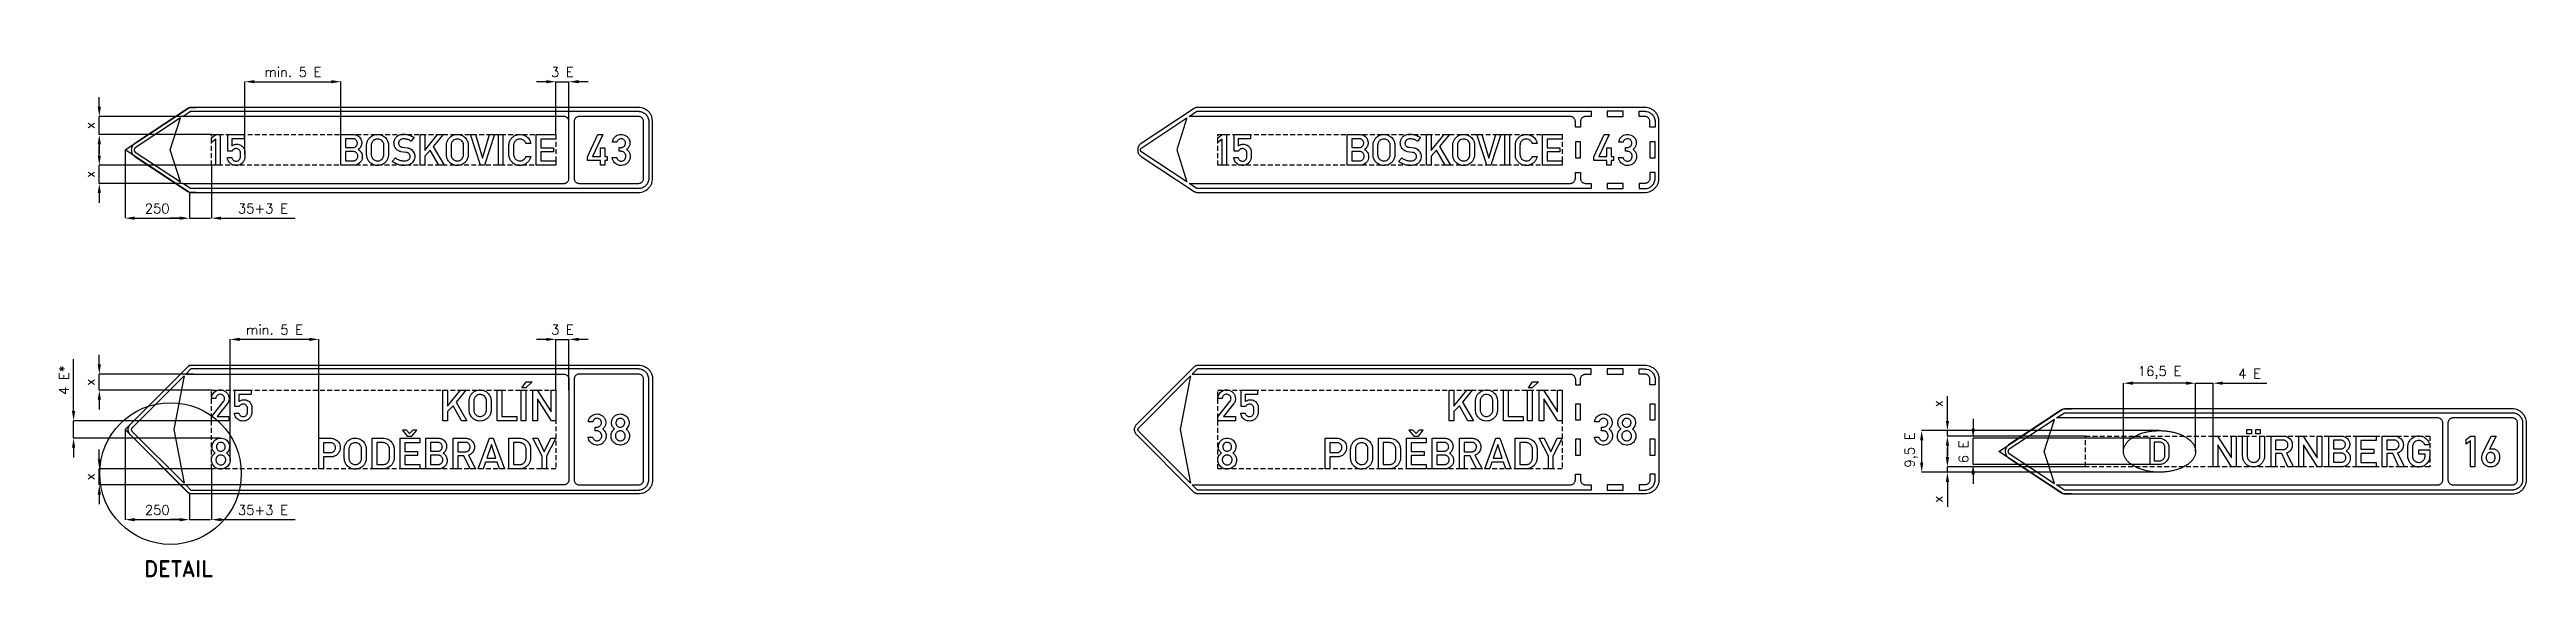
# Model space of a CAD drawing. Header units: millimetres. Extents: x -543 to 12818, y -320 to 1725.
# Drawn here: x -543 to 9081, y -320 to 1725 of the extents above; entities that cross this region are included whole.
import ezdxf

# ---------------------------------------------------------------- set-up
doc = ezdxf.new("R2010")
doc.units = ezdxf.units.MM
doc.header["$LTSCALE"] = 5
doc.linetypes.add('ČÁRKOVANÁX2', pattern=[1.5, 1, -0.5])
doc.layers.add('Kóty', color=2, linetype='Continuous')
doc.layers.add('Značka', color=7, linetype='Continuous')
doc.styles.get("Standard").update_dxf_attribs({"font": 'romand.shx', "height": 37.5})
doc.dimstyles.get("Standard").update_dxf_attribs({"dimtxt": 37.5, "dimasz": 37.5, "dimexe": 0.18, "dimexo": 0.0625, "dimgap": 18.75, "dimtad": 1, "dimdec": 0, "dimzin": 0, "dimdsep": 46, "dimtxsty": 'Standard', "dimcen": 0.09, "dimadec": 0, "dimazin": 0, "dimtfac": 1, "dimtdec": 0, "dimtofl": 0, "dimtmove": 0, "dimatfit": 3, "dimfxl": 1, "dimtolj": 1, "dimtzin": 0, "dimarcsym": 0})

msp = doc.modelspace()

# ---------------------------------------------------------------- texts
at = {"layer": 'Kóty', "char_height": 37.5, "attachment_point": 5}
for insert in [(1449.2, 1638), (1449.6, 637.5)]:
    msp.add_mtext('\\A1;3 E', dxfattribs=dict(at, insert=insert))
at = {"layer": 'Kóty', "char_height": 37.5, "attachment_point": 5, "rotation": 90}
for s, insert in [('\\A1;9,5 E', (6690.2, 170.5)), ('\\A1;6 E', (6893.7, 163.2))]:
    msp.add_mtext(s, dxfattribs=dict(at, insert=insert))
at = {"layer": 'Značka', "color": 7, "insert": (-42.8, -290.4), "char_height": 60, "attachment_point": 5}
msp.add_mtext('\\A1;DETAIL', dxfattribs=at)

# ---------------------------------------------------------------- blocks, each defined once
blk = doc.blocks.new('*D0')
at = {"layer": 'Defpoints', "color": 0, "transparency": 16777216}
for p in [(-250, 250), (0, 0), (0, -100)]:
    blk.add_point(p, dxfattribs=at)
at = {"layer": 'Kóty', "color": 0, "lineweight": -2, "transparency": 16777216}
for p, q in [((-250, 249.9), (-250, -100.2)), ((0, -0.1), (0, -100.2)), ((-212.5, -100), (-37.5, -100))]:
    blk.add_line(p, q, dxfattribs=at)
at = {"layer": 'Kóty', "color": 0, "transparency": 16777216}
for points in [[(-212.5, -93.8), (-212.5, -106.2), (-250, -100)], [(-37.5, -93.8), (-37.5, -106.2), (0, -100)]]:
    blk.add_solid(points, dxfattribs=at)
at = {"layer": 'Kóty', "color": 0, "transparency": 16777216, "insert": (-125, -62.5), "char_height": 37.5, "attachment_point": 5}
blk.add_mtext('\\A1;250', dxfattribs=at)
blk = doc.blocks.new('*D1')
at = {"layer": 'Defpoints', "color": 0, "transparency": 16777216}
for p in [(86, 97), (0, -0.1), (86, -100)]:
    blk.add_point(p, dxfattribs=at)
at = {"layer": 'Kóty', "color": 0, "lineweight": -2, "transparency": 16777216}
for p, q in [((86, 96.9), (86, -100.2)), ((0, -0.1), (0, -100.2)), ((-37.5, -100), (-75, -100)), ((123.5, -100), (411, -100))]:
    blk.add_line(p, q, dxfattribs=at)
at = {"layer": 'Kóty', "color": 0, "transparency": 16777216}
for points in [[(-37.5, -93.8), (-37.5, -106.2), (0, -100)], [(123.5, -93.8), (123.5, -106.2), (86, -100)]]:
    blk.add_solid(points, dxfattribs=at)
at = {"layer": 'Kóty', "color": 0, "transparency": 16777216, "insert": (286, -62.5), "char_height": 37.5, "attachment_point": 5}
blk.add_mtext('\\A1;35+3 E', dxfattribs=at)
blk = doc.blocks.new('*D2')
at = {"layer": 'Defpoints', "color": 0, "transparency": 16777216}
for p in [(86, 97), (-350, 35), (16, 35)]:
    blk.add_point(p, dxfattribs=at)
at = {"layer": 'Kóty', "color": 0, "lineweight": -2, "transparency": 16777216}
for p, q in [((85.9, 97), (-350.2, 97)), ((-350, 134.5), (-350, 172)), ((15.9, 35), (-350.2, 35)), ((-350, -2.5), (-350, -40))]:
    blk.add_line(p, q, dxfattribs=at)
at = {"layer": 'Kóty', "color": 0, "transparency": 16777216}
for points in [[(-356.2, 134.5), (-343.7, 134.5), (-350, 97)], [(-356.2, -2.5), (-343.7, -2.5), (-350, 35)]]:
    blk.add_solid(points, dxfattribs=at)
at = {"layer": 'Kóty', "color": 0, "transparency": 16777216, "insert": (-387.5, 66), "char_height": 37.5, "attachment_point": 5, "rotation": 90}
blk.add_mtext('\\A1;x', dxfattribs=at)
blk = doc.blocks.new('*D3')
at = {"layer": 'Defpoints', "color": 0, "transparency": 16777216}
for p in [(-350, 465), (16.6, 465), (86, 403)]:
    blk.add_point(p, dxfattribs=at)
at = {"layer": 'Kóty', "color": 0, "lineweight": -2, "transparency": 16777216}
for p, q in [((-350, 502.5), (-350, 540)), ((16.5, 465), (-350.2, 465)), ((85.9, 403), (-350.2, 403)), ((-350, 365.5), (-350, 328))]:
    blk.add_line(p, q, dxfattribs=at)
at = {"layer": 'Kóty', "color": 0, "transparency": 16777216}
for points in [[(-356.2, 502.5), (-343.7, 502.5), (-350, 465)], [(-356.2, 365.5), (-343.7, 365.5), (-350, 403)]]:
    blk.add_solid(points, dxfattribs=at)
at = {"layer": 'Kóty', "color": 0, "transparency": 16777216, "insert": (-387.5, 434), "char_height": 37.5, "attachment_point": 5, "rotation": 90}
blk.add_mtext('\\A1;x', dxfattribs=at)
blk = doc.blocks.new('*D4')
at = {"layer": 'Defpoints', "color": 0, "transparency": 16777216}
for p in [(-450, 284), (86, 284), (117.7, 216.8)]:
    blk.add_point(p, dxfattribs=at)
at = {"layer": 'Kóty', "color": 0, "lineweight": -2, "transparency": 16777216}
for p, q in [((-450, 321.5), (-450, 523.3)), ((85.9, 284), (-450.2, 284)), ((117.7, 216.8), (-450.2, 216.8)), ((-450, 179.3), (-450, 141.8))]:
    blk.add_line(p, q, dxfattribs=at)
at = {"layer": 'Kóty', "color": 0, "transparency": 16777216}
for points in [[(-456.2, 321.5), (-443.7, 321.5), (-450, 284)], [(-456.2, 179.3), (-443.7, 179.3), (-450, 216.8)]]:
    blk.add_solid(points, dxfattribs=at)
at = {"layer": 'Kóty', "color": 0, "transparency": 16777216, "insert": (-487.5, 441.1), "char_height": 37.5, "attachment_point": 5, "rotation": 90}
blk.add_mtext('\\A1;4 E*', dxfattribs=at)
blk = doc.blocks.new('*D5')
at = {"layer": 'Defpoints', "color": 0, "transparency": 16777216}
for p in [(-250.1, 1335.5), (-0.1, 1170.5), (-0.1, 1070.5)]:
    blk.add_point(p, dxfattribs=at)
at = {"layer": 'Kóty', "color": 0, "lineweight": -2, "transparency": 16777216}
for p, q in [((-250.1, 1335.5), (-250.1, 1070.4)), ((-0.1, 1170.5), (-0.1, 1070.4)), ((-212.6, 1070.5), (-37.6, 1070.5))]:
    blk.add_line(p, q, dxfattribs=at)
at = {"layer": 'Kóty', "color": 0, "transparency": 16777216}
for points in [[(-212.6, 1076.8), (-212.6, 1064.3), (-250.1, 1070.5)], [(-37.6, 1076.8), (-37.6, 1064.3), (-0.1, 1070.5)]]:
    blk.add_solid(points, dxfattribs=at)
at = {"layer": 'Kóty', "color": 0, "transparency": 16777216, "insert": (-125.1, 1108), "char_height": 37.5, "attachment_point": 5}
blk.add_mtext('\\A1;250', dxfattribs=at)
blk = doc.blocks.new('*D6')
at = {"layer": 'Defpoints', "color": 0, "transparency": 16777216}
for p in [(85.9, 1276), (-0.1, 1120.4), (85.9, 1070.5)]:
    blk.add_point(p, dxfattribs=at)
at = {"layer": 'Kóty', "color": 0, "lineweight": -2, "transparency": 16777216}
for p, q in [((85.9, 1276), (85.9, 1070.4)), ((-37.6, 1070.5), (-75.1, 1070.5)), ((-0.1, 1120.4), (-0.1, 1070.4)), ((123.4, 1070.5), (410.9, 1070.5))]:
    blk.add_line(p, q, dxfattribs=at)
at = {"layer": 'Kóty', "color": 0, "transparency": 16777216}
for points in [[(-37.6, 1076.8), (-37.6, 1064.3), (-0.1, 1070.5)], [(123.4, 1076.8), (123.4, 1064.3), (85.9, 1070.5)]]:
    blk.add_solid(points, dxfattribs=at)
at = {"layer": 'Kóty', "color": 0, "transparency": 16777216, "insert": (285.9, 1108), "char_height": 37.5, "attachment_point": 5}
blk.add_mtext('\\A1;35+3 E', dxfattribs=at)
blk = doc.blocks.new('*D7')
at = {"layer": 'Defpoints', "color": 0, "transparency": 16777216}
for p in [(588.9, 1600.5), (588.9, 1395), (215.4, 1318.1)]:
    blk.add_point(p, dxfattribs=at)
at = {"layer": 'Kóty', "color": 0, "lineweight": -2, "transparency": 16777216}
for p, q in [((215.4, 1318.1), (215.4, 1600.7)), ((252.9, 1600.5), (551.4, 1600.5)), ((588.9, 1395.1), (588.9, 1600.7))]:
    blk.add_line(p, q, dxfattribs=at)
at = {"layer": 'Kóty', "color": 0, "transparency": 16777216}
for points in [[(252.9, 1606.8), (252.9, 1594.3), (215.4, 1600.5)], [(551.4, 1606.8), (551.4, 1594.3), (588.9, 1600.5)]]:
    blk.add_solid(points, dxfattribs=at)
at = {"layer": 'Kóty', "color": 0, "transparency": 16777216, "insert": (402.2, 1638), "char_height": 37.5, "attachment_point": 5}
blk.add_mtext('\\A1;min. 5 E', dxfattribs=at)
blk = doc.blocks.new('*D8')
at = {"layer": 'Defpoints', "color": 0, "transparency": 16777216}
for p in [(-350.1, 1276), (85.9, 1276), (-25.9, 1205.5)]:
    blk.add_point(p, dxfattribs=at)
at = {"layer": 'Kóty', "color": 0, "lineweight": -2, "transparency": 16777216}
for p, q in [((-350.1, 1313.5), (-350.1, 1351)), ((85.9, 1276), (-350.3, 1276)), ((-25.9, 1205.5), (-350.3, 1205.5)), ((-350.1, 1168), (-350.1, 1130.5))]:
    blk.add_line(p, q, dxfattribs=at)
at = {"layer": 'Kóty', "color": 0, "transparency": 16777216}
for points in [[(-356.3, 1313.5), (-343.8, 1313.5), (-350.1, 1276)], [(-356.3, 1168), (-343.8, 1168), (-350.1, 1205.5)]]:
    blk.add_solid(points, dxfattribs=at)
at = {"layer": 'Kóty', "color": 0, "transparency": 16777216, "insert": (-387.6, 1240.8), "char_height": 37.5, "attachment_point": 5, "rotation": 90}
blk.add_mtext('\\A1;x', dxfattribs=at)
blk = doc.blocks.new('*D9')
at = {"layer": 'Defpoints', "color": 0, "transparency": 16777216}
for p in [(-350.1, 1465.5), (-25.9, 1465.5), (85.9, 1395)]:
    blk.add_point(p, dxfattribs=at)
at = {"layer": 'Kóty', "color": 0, "lineweight": -2, "transparency": 16777216}
for p, q in [((-350.1, 1503), (-350.1, 1540.5)), ((-25.9, 1465.5), (-350.3, 1465.5)), ((85.9, 1395), (-350.3, 1395)), ((-350.1, 1357.5), (-350.1, 1320))]:
    blk.add_line(p, q, dxfattribs=at)
at = {"layer": 'Kóty', "color": 0, "transparency": 16777216}
for points in [[(-356.3, 1503), (-343.8, 1503), (-350.1, 1465.5)], [(-356.3, 1357.5), (-343.8, 1357.5), (-350.1, 1395)]]:
    blk.add_solid(points, dxfattribs=at)
at = {"layer": 'Kóty', "color": 0, "transparency": 16777216, "insert": (-387.6, 1430.3), "char_height": 37.5, "attachment_point": 5, "rotation": 90}
blk.add_mtext('\\A1;x', dxfattribs=at)
blk = doc.blocks.new('*D14')
at = {"layer": 'Defpoints', "color": 0, "transparency": 16777216}
for p in [(158.3, 600), (503, 216), (158.3, 131.2)]:
    blk.add_point(p, dxfattribs=at)
at = {"layer": 'Kóty', "color": 0, "lineweight": -2, "transparency": 16777216}
for p, q in [((158.3, 131.2), (158.3, 600.2)), ((465.5, 600), (195.8, 600)), ((503, 216.1), (503, 600.2))]:
    blk.add_line(p, q, dxfattribs=at)
at = {"layer": 'Kóty', "color": 0, "transparency": 16777216}
for points in [[(195.8, 606.2), (195.8, 593.7), (158.3, 600)], [(465.5, 606.2), (465.5, 593.7), (503, 600)]]:
    blk.add_solid(points, dxfattribs=at)
at = {"layer": 'Kóty', "color": 0, "transparency": 16777216, "insert": (330.7, 637.5), "char_height": 37.5, "attachment_point": 5}
blk.add_mtext('\\A1;min. 5 E', dxfattribs=at)
blk = doc.blocks.new('*D12')
at = {"layer": 'Defpoints', "color": 0, "transparency": 16777216}
for p in [(7515.1, 429.9), (7515.1, 164.6), (7795.6, 165.7)]:
    blk.add_point(p, dxfattribs=at)
at = {"layer": 'Kóty', "color": 0, "lineweight": -2, "transparency": 16777216}
for p, q in [((7515.1, 164.6), (7515.1, 430.1)), ((7758.1, 429.9), (7552.6, 429.9)), ((7795.6, 165.7), (7795.6, 430.1))]:
    blk.add_line(p, q, dxfattribs=at)
at = {"layer": 'Kóty', "color": 0, "transparency": 16777216}
for points in [[(7552.6, 436.2), (7552.6, 423.7), (7515.1, 429.9)], [(7758.1, 436.2), (7758.1, 423.7), (7795.6, 429.9)]]:
    blk.add_solid(points, dxfattribs=at)
at = {"layer": 'Kóty', "color": 0, "transparency": 16777216, "insert": (7655.3, 471), "char_height": 37.5, "attachment_point": 5}
blk.add_mtext('\\A1;16,5 E', dxfattribs=at)
blk = doc.blocks.new('*D13')
at = {"layer": 'Defpoints', "color": 0, "transparency": 16777216}
for p in [(7863.6, 429.9), (7863.6, 224.4), (7795.6, 165.7)]:
    blk.add_point(p, dxfattribs=at)
at = {"layer": 'Kóty', "color": 0, "lineweight": -2, "transparency": 16777216}
for p, q in [((7758.1, 429.9), (7720.6, 429.9)), ((7795.6, 165.7), (7795.6, 430.1)), ((7863.6, 224.5), (7863.6, 430.1)), ((7901.1, 429.9), (8072.5, 429.9))]:
    blk.add_line(p, q, dxfattribs=at)
at = {"layer": 'Kóty', "color": 0, "transparency": 16777216}
for points in [[(7758.1, 436.2), (7758.1, 423.7), (7795.6, 429.9)], [(7901.1, 436.2), (7901.1, 423.7), (7863.6, 429.9)]]:
    blk.add_solid(points, dxfattribs=at)
at = {"layer": 'Kóty', "color": 0, "transparency": 16777216, "insert": (8005.5, 467.4), "char_height": 37.5, "attachment_point": 5}
blk.add_mtext('\\A1;4 E', dxfattribs=at)
blk = doc.blocks.new('*D15')
at = {"layer": 'Defpoints', "color": 0, "transparency": 16777216}
for p in [(6831.2, 245.8), (7367.2, 224.5), (7654.5, 245.8)]:
    blk.add_point(p, dxfattribs=at)
at = {"layer": 'Kóty', "color": 0, "lineweight": -2, "transparency": 16777216}
for p, q in [((6831.2, 283.3), (6831.2, 379.7)), ((7654.4, 245.8), (6831, 245.8)), ((7367.2, 224.5), (6831, 224.5)), ((6831.2, 187), (6831.2, 149.5))]:
    blk.add_line(p, q, dxfattribs=at)
at = {"layer": 'Kóty', "color": 0, "transparency": 16777216}
for points in [[(6825, 283.3), (6837.5, 283.3), (6831.2, 245.8)], [(6825, 187), (6837.5, 187), (6831.2, 224.5)]]:
    blk.add_solid(points, dxfattribs=at)
at = {"layer": 'Kóty', "color": 0, "transparency": 16777216, "insert": (6793.7, 350.2), "char_height": 37.5, "attachment_point": 5, "rotation": 90}
blk.add_mtext('\\A1;x', dxfattribs=at)
blk = doc.blocks.new('*D16')
at = {"layer": 'Defpoints', "color": 0, "transparency": 16777216}
for p in [(7367.2, 105.5), (6831.2, 84.2), (7656.2, 84.2)]:
    blk.add_point(p, dxfattribs=at)
at = {"layer": 'Kóty', "color": 0, "lineweight": -2, "transparency": 16777216}
for p, q in [((7367.2, 105.5), (6831, 105.5)), ((6831.2, 143), (6831.2, 180.5)), ((7656.1, 84.2), (6831, 84.2)), ((6831.2, 46.7), (6831.2, -49.7))]:
    blk.add_line(p, q, dxfattribs=at)
at = {"layer": 'Kóty', "color": 0, "transparency": 16777216}
for points in [[(6825, 143), (6837.5, 143), (6831.2, 105.5)], [(6825, 46.7), (6837.5, 46.7), (6831.2, 84.2)]]:
    blk.add_solid(points, dxfattribs=at)
at = {"layer": 'Kóty', "color": 0, "transparency": 16777216, "insert": (6793.7, -20.2), "char_height": 37.5, "attachment_point": 5, "rotation": 90}
blk.add_mtext('\\A1;x', dxfattribs=at)

# ---------------------------------------------------------------- dimensions: what is measured, and where the dimension line sits
at = {"layer": 'Kóty'}
for base, p1, p2, text, picture, middle in [((588.9, 1600.5), (215.4, 1318.1), (588.9, 1395), 'min. 5 E', '*D7', (402.2, 1638)), ((85.9, 1070.5), (-0.1, 1120.4), (85.9, 1276), '35+3 E', '*D6', (285.9, 1108)), ((158.3, 600), (503, 216), (158.3, 131.2), 'min. 5 E', '*D14', (330.7, 637.5)), ((7515.1, 429.9), (7795.6, 165.7), (7515.1, 164.6), '16,5 E', '*D12', (7655.3, 471)), ((7863.6, 429.9), (7795.6, 165.7), (7863.6, 224.4), '4 E', '*D13', (8005.5, 467.4)), ((86, -100), (0, -0.1), (86, 97), '35+3 E', '*D1', (286, -62.5))]:
    dim = msp.add_linear_dim(base=base, p1=p1, p2=p2, text=text, dimstyle='Standard', dxfattribs=at)
    dim.commit()
    dim.dimension.update_dxf_attribs({"geometry": picture, "text_midpoint": middle})
for base, p1, p2, text, picture, middle in [((-350.1, 1465.5), (85.9, 1395), (-25.9, 1465.5), 'x', '*D9', (-387.6, 1430.3)), ((-350.1, 1276), (-25.9, 1205.5), (85.9, 1276), 'x', '*D8', (-387.6, 1240.8)), ((-450, 284), (117.7, 216.8), (86, 284), '4 E*', '*D4', (-487.5, 441.1)), ((-350, 465), (86, 403), (16.6, 465), 'x', '*D3', (-387.5, 434)), ((6831.2, 245.8), (7367.2, 224.5), (7654.5, 245.8), 'x', '*D15', (6793.7, 350.2)), ((-350, 35), (86, 97), (16, 35), 'x', '*D2', (-387.5, 66)), ((6831.2, 84.2), (7367.2, 105.5), (7656.2, 84.2), 'x', '*D16', (6793.7, -20.2))]:
    dim = msp.add_linear_dim(base=base, p1=p1, p2=p2, angle=90, text=text, dimstyle='Standard', dxfattribs=at)
    dim.commit()
    dim.dimension.update_dxf_attribs({"geometry": picture, "text_midpoint": middle})
for base, p1, p2, picture, middle in [((-0.1, 1070.5), (-250.1, 1335.5), (-0.1, 1170.5), '*D5', (-125.1, 1108)), ((0, -100), (-250, 250), (0, 0), '*D0', (-125, -62.5))]:
    dim = msp.add_linear_dim(base=base, p1=p1, p2=p2, dimstyle='Standard', dxfattribs=at)
    dim.commit()
    dim.dimension.update_dxf_attribs({"geometry": picture, "text_midpoint": middle})

# ---------------------------------------------------------------- linework, layer by layer
msp.add_lwpolyline([(26.6, 1170.5), (-0.1, 1170.5), (-250.1, 1335.5), (-0.1, 1500.5), (26.6, 1500.5)])
at = {"layer": 'Kóty'}
for p, q in [((1386.4, 1600.5), (1348.9, 1600.5)), ((1423.9, 1395.1), (1423.9, 1600.7)), ((1474.9, 1404.3), (1474.9, 1600.7)), ((1549.9, 1600.5), (1512.4, 1600.5)), ((1386.4, 600), (1348.9, 600)), ((1423.9, 403.1), (1423.9, 600.2)), ((1474.9, 403.1), (1474.9, 600.2)), ((1549.9, 600), (1512.4, 600)), ((6931.2, 291), (6931.2, 253.5)), ((7654.4, 245.8), (6731, 245.8)), ((6731.2, 121.7), (6731.2, 208.3)), ((7618.8, 216), (6931, 216)), ((7618.8, 114), (6931, 114)), ((7656.1, 84.2), (6731, 84.2)), ((6931.2, 76.5), (6931.2, 39))]:
    msp.add_line(p, q, dxfattribs=at)
for points in [[(1423.9, 1600.5), (1474.9, 1600.5)], [(-350.1, 1395), (-350.1, 1465.5)], [(-350.1, 1205.5), (-350.1, 1276)], [(-0.1, 1070.5), (82.5, 1070.5)], [(1423.9, 600), (1474.9, 600)], [(-350, 403), (-350, 465)], [(7795.6, 429.9), (7863.6, 429.9)], [(-450, 216.8), (-450, 284)], [(6831.2, 224.5), (6831.2, 245.8)], [(6931.2, 114), (6931.2, 216)], [(-350, 35), (-350, 96.9)], [(6831.2, 84.2), (6831.2, 105.5)], [(0, -100), (82.5, -100)]]:
    msp.add_lwpolyline(points, dxfattribs=at)
for points in [[(1386.4, 1606.8), (1386.4, 1594.3), (1423.9, 1600.5)], [(1512.4, 1606.8), (1512.4, 1594.3), (1474.9, 1600.5)], [(1386.4, 606.2), (1386.4, 593.8), (1423.9, 600)], [(1512.4, 606.2), (1512.4, 593.8), (1474.9, 600)], [(6725, 208.3), (6737.5, 208.3), (6731.2, 245.8)], [(6925, 253.5), (6937.5, 253.5), (6931.2, 216)], [(6725, 121.7), (6737.5, 121.7), (6731.2, 84.2)], [(6925, 76.5), (6937.5, 76.5), (6931.2, 114)]]:
    msp.add_solid(points, dxfattribs=at)
at = {"layer": 'Značka', "color": 5}
for points in [[(1744.9, 1500.5), (7.4, 1500.5), (6.7, 1500.5), (6, 1500.5, 0.031279), (3.1, 1500.2, 0.030292), (0.2, 1499.5, 0.031362), (-2.5, 1498.5, 0.034709), (-5.1, 1497.2), (-5.7, 1496.8), (-6.3, 1496.4), (-212.1, 1360.6), (-213.3, 1359.7), (-214.5, 1358.8, 0.052611), (-218.7, 1354.7, 0.052754), (-222, 1349.8, 0.065591), (-224.8, 1342.9, 0.065814), (-225.6, 1335.5, 0.065502), (-224.7, 1328.2, 0.063862), (-222, 1321.3, 0.052739), (-218.8, 1316.4, 0.057593), (-214.5, 1312.3), (-213.3, 1311.4), (-212.1, 1310.5), (-6.3, 1174.7), (-5.7, 1174.3), (-5.1, 1173.9, 0.031255), (-2.5, 1172.6, 0.030313), (0.2, 1171.6, 0.031363), (3.1, 1170.9, 0.0347), (6, 1170.6), (6.7, 1170.6), (7.4, 1170.5), (1744.9, 1170.5, 0.003568), (1747.8, 1170.7, 0.010713), (1750.7, 1170.8, 0.055713), (1761.9, 1173.2, 0.056163), (1772.4, 1177.9, 0.069695), (1783.9, 1186.6, 0.068358), (1792.6, 1198, 0.056425), (1797.4, 1208.6, 0.061111), (1799.6, 1219.8), (1799.8, 1222.7), (1799.9, 1225.5), (1799.9, 1445.5), (1799.8, 1448.4), (1799.6, 1451.3, 0.055706), (1797.3, 1462.5, 0.056171), (1792.6, 1473, 0.069693), (1783.9, 1484.5, 0.068361), (1772.4, 1493.2, 0.05643), (1761.9, 1498, 0.061122), (1750.7, 1500.2, 0.012199), (1747.8, 1500.4, 0.004055), (1744.9, 1500.5)], [(-34.2, 1211.1), (-74.2, 1335.5), (-34.2, 1460), (-210.2, 1343.9), (-210.6, 1343.6), (-211, 1343.3, 0.052598), (-212.4, 1341.9, 0.052763), (-213.5, 1340.3, 0.065595), (-214.4, 1338, 0.065813), (-214.7, 1335.5, 0.065502), (-214.4, 1333.1, 0.06386), (-213.5, 1330.8, 0.05275), (-212.4, 1329.2, 0.057607), (-211, 1327.8), (-210.6, 1327.5), (-210.2, 1327.2), (-34.2, 1211.1)], [(-25.9, 1205.5), (1454.9, 1205.5, 0.003559), (1456, 1205.6, 0.010727), (1457, 1205.7, 0.055701), (1461.1, 1206.5, 0.056165), (1464.9, 1208.2, 0.069696), (1469.1, 1211.4, 0.068336), (1472.2, 1215.5, 0.056415), (1474, 1219.4, 0.061086), (1474.8, 1223.5), (1474.9, 1224.5), (1474.9, 1225.5), (1474.9, 1445.5), (1474.9, 1446.6), (1474.8, 1447.6, 0.055695), (1474, 1451.7, 0.056165), (1472.2, 1455.5, 0.069682), (1469.1, 1459.7, 0.06837), (1464.9, 1462.9, 0.05644), (1461.1, 1464.6, 0.061135), (1457, 1465.4, 0.012246), (1456, 1465.5), (1454.9, 1465.5), (-25.9, 1465.5), (4.4, 1485.5), (1744.9, 1485.5, -0.00359), (1747, 1485.5, -0.010701), (1749.1, 1485.3, -0.055709), (1757.3, 1483.6, -0.056165), (1764.9, 1480.2, -0.069687), (1773.2, 1473.9, -0.06836), (1779.6, 1465.5, -0.056428), (1783.1, 1457.9, -0.0611), (1784.7, 1449.7), (1784.8, 1447.6), (1784.9, 1445.5), (1784.9, 1225.5), (1784.8, 1223.5), (1784.7, 1221.4, -0.055725), (1783, 1213.2, -0.056168), (1779.6, 1205.5, -0.069701), (1773.3, 1197.2, -0.068355), (1764.9, 1190.9, -0.056435), (1757.3, 1187.4, -0.061122), (1749.1, 1185.8, -0.0122), (1747, 1185.6, -0.004085), (1744.9, 1185.5), (4.4, 1185.5), (-25.9, 1205.5)], [(1744.9, 1205.5, 0.003563), (1746, 1205.6, 0.010734), (1747, 1205.7, 0.055701), (1751.1, 1206.5, 0.056165), (1754.9, 1208.2, 0.069696), (1759.1, 1211.4, 0.068336), (1762.2, 1215.5, 0.056415), (1764, 1219.4, 0.061115), (1764.8, 1223.5), (1764.9, 1224.5), (1764.9, 1225.5), (1764.9, 1445.5), (1764.9, 1446.6), (1764.8, 1447.6, 0.055752), (1764, 1451.7, 0.056139), (1762.2, 1455.5, 0.069682), (1759.1, 1459.7, 0.06837), (1754.9, 1462.9, 0.05644), (1751.1, 1464.6, 0.061135), (1747, 1465.4, 0.012246), (1746, 1465.5), (1744.9, 1465.5), (1514.9, 1465.5, 0.003505), (1513.9, 1465.5, 0.010675), (1512.8, 1465.4, 0.055729), (1508.7, 1464.6, 0.056165), (1504.9, 1462.9, 0.069687), (1500.8, 1459.7, 0.068336), (1497.6, 1455.5, 0.056415), (1495.8, 1451.7, 0.061115), (1495, 1447.6), (1495, 1446.6), (1494.9, 1445.5), (1494.9, 1225.5), (1495, 1224.5), (1495, 1223.5, 0.055756), (1495.9, 1219.4, 0.056145), (1497.6, 1215.5, 0.069682), (1500.8, 1211.4, 0.068352), (1504.9, 1208.2, 0.056429), (1508.7, 1206.5, 0.061109), (1512.8, 1205.7, 0.01213), (1513.9, 1205.6), (1514.9, 1205.5), (1744.9, 1205.5)], [(5655.4, 1500.5), (3917.9, 1500.5), (3917.2, 1500.5), (3916.4, 1500.5, 0.031279), (3913.6, 1500.2, 0.030292), (3910.7, 1499.5, 0.031362), (3908, 1498.5, 0.034709), (3905.4, 1497.2), (3904.8, 1496.8), (3904.1, 1496.4), (3698.3, 1360.6), (3697.1, 1359.7), (3695.9, 1358.8, 0.052611), (3691.7, 1354.7, 0.052754), (3688.4, 1349.8, 0.065591), (3685.7, 1342.9, 0.065814), (3684.9, 1335.5, 0.065502), (3685.7, 1328.2, 0.063862), (3688.4, 1321.3, 0.052739), (3691.7, 1316.4, 0.057593), (3695.9, 1312.3), (3697.1, 1311.4), (3698.3, 1310.5), (3904.1, 1174.7), (3904.8, 1174.3), (3905.4, 1173.9, 0.031255), (3908, 1172.6, 0.030313), (3910.7, 1171.6, 0.031363), (3913.6, 1170.9, 0.0347), (3916.4, 1170.6), (3917.2, 1170.6), (3917.9, 1170.5), (5655.4, 1170.5, 0.003568), (5658.3, 1170.7, 0.010713), (5661.1, 1170.8, 0.055713), (5672.4, 1173.2, 0.056163), (5682.9, 1177.9, 0.069695), (5694.3, 1186.6, 0.068358), (5703, 1198, 0.056425), (5707.9, 1208.6, 0.061111), (5710.1, 1219.8), (5710.3, 1222.7), (5710.4, 1225.5), (5710.4, 1445.5), (5710.3, 1448.4), (5710.1, 1451.3, 0.055706), (5707.8, 1462.5, 0.056171), (5703, 1473, 0.069693), (5694.4, 1484.5, 0.068361), (5682.9, 1493.2, 0.05643), (5672.4, 1498, 0.061122), (5661.1, 1500.2, 0.012199), (5658.3, 1500.4, 0.004055), (5655.4, 1500.5)], [(3876.3, 1460), (3836.3, 1335.5), (3876.3, 1211.1), (3700.3, 1327.2), (3699.9, 1327.5), (3699.5, 1327.8, -0.052598), (3698.1, 1329.2, -0.052729), (3697, 1330.8, -0.065595), (3696.1, 1333.1, -0.065813), (3695.8, 1335.5, -0.065502), (3696.1, 1338, -0.06386), (3697, 1340.3, -0.05275), (3698.1, 1341.9, -0.057607), (3699.5, 1343.3), (3699.9, 1343.6), (3700.3, 1343.9), (3876.3, 1460)], [(3914.9, 1485.5), (5447.4, 1485.5), (5447.4, 1465.5), (5425.4, 1465.5, 0.003505), (5424.3, 1465.5, 0.010675), (5423.3, 1465.4, 0.055729), (5419.2, 1464.6, 0.056165), (5415.4, 1462.9, 0.069687), (5411.2, 1459.7, 0.068336), (5408.1, 1455.5, 0.056415), (5406.3, 1451.7, 0.061115), (5405.5, 1447.6), (5405.4, 1446.6), (5405.4, 1445.5), (5405.4, 1423.5), (5385.4, 1423.5), (5385.4, 1445.5), (5385.4, 1446.6), (5385.3, 1447.6, 0.055695), (5384.4, 1451.7, 0.056165), (5382.7, 1455.5, 0.069682), (5379.6, 1459.7, 0.06837), (5375.4, 1462.9, 0.05644), (5371.6, 1464.6, 0.061135), (5367.5, 1465.4, 0.012246), (5366.4, 1465.5), (5365.4, 1465.5), (3884.6, 1465.5), (3914.9, 1485.5)], [(5675.4, 1423.5), (5675.4, 1445.5), (5675.4, 1446.6), (5675.3, 1447.6, 0.055752), (5674.4, 1451.7, 0.056139), (5672.7, 1455.5, 0.069682), (5669.6, 1459.7, 0.06837), (5665.4, 1462.9, 0.05644), (5661.6, 1464.6, 0.061135), (5657.5, 1465.4, 0.012246), (5656.4, 1465.5), (5655.4, 1465.5), (5633.4, 1465.5), (5633.4, 1485.5), (5655.4, 1485.5, -0.00359), (5657.5, 1485.5, -0.010701), (5659.6, 1485.3, -0.055709), (5667.8, 1483.6, -0.056165), (5675.4, 1480.2, -0.069687), (5683.7, 1473.9, -0.06836), (5690, 1465.5, -0.056428), (5693.5, 1457.9, -0.0611), (5695.2, 1449.7), (5695.3, 1447.6), (5695.4, 1445.5), (5695.4, 1423.5), (5675.4, 1423.5)], [(164.7, 1305.7), (164.9, 1305), (165.1, 1304.2, 0.061321), (167.1, 1299.9, 0.076051), (170.1, 1296.3, 0.081245), (173.9, 1293.6, 0.074046), (178.5, 1292.2, 0.102547), (185.6, 1292.5, 0.116968), (191.9, 1295.5, 0.07231), (194.8, 1298.5, 0.058801), (196.9, 1302.1, 0.043861), (197.9, 1305.2, 0.050818), (198.4, 1308.3, 0.010876), (198.4, 1309.1, 0.003619), (198.4, 1310), (198.4, 1324.4, 0.008536), (198.3, 1326.1, 0.025954), (198.1, 1327.7, 0.068285), (196.8, 1331.2, 0.054033), (194.7, 1334.3, 0.069253), (191.1, 1337.8, 0.08054), (186.6, 1340.1, 0.097812), (180.7, 1340.9, 0.091138), (174.7, 1339.5, 0.085464), (170, 1336.6, 0.103685), (166.7, 1332.3), (166.4, 1331.8), (166.2, 1331.3), (149.5, 1331.3), (149.5, 1395), (213.2, 1395), (213.2, 1378.1), (165.4, 1378.1), (165.4, 1351.3), (167.3, 1352.6), (169.4, 1353.9, -0.051742), (175, 1356.4, -0.052712), (181, 1357.7, -0.06579), (188.6, 1357.7, -0.065562), (196, 1355.7, -0.069358), (203.1, 1351.8, -0.071356), (208.9, 1346.1, -0.059652), (212.5, 1340.2, -0.053804), (214.7, 1333.7, -0.024795), (215.2, 1331, -0.033753), (215.4, 1328.3), (215.4, 1328), (215.4, 1327.6), (215.4, 1308.5, -0.001761), (215.4, 1307.7, -0.005322), (215.4, 1306.8, -0.045325), (214.6, 1301.4, -0.04367), (212.9, 1296.1, -0.080867), (207.3, 1286.9, -0.084535), (199.1, 1280, -0.069816), (191.4, 1276.4, -0.066782), (182.9, 1275, -0.084631), (171.7, 1276.3, -0.088725), (161.6, 1281.3, -0.074193), (154.9, 1287.6, -0.07096), (150.2, 1295.5, -0.035766), (148.6, 1299.8, -0.037177), (147.7, 1304.2), (147.6, 1304.9), (147.5, 1305.7), (164.7, 1305.7)], [(588.9, 1276), (588.9, 1395), (637.8, 1395), (639, 1395, -0.006987), (640.2, 1394.9, -0.053522), (647, 1393.8, -0.058869), (653.3, 1391.1, -0.084093), (661.1, 1385.2, -0.083995), (666.5, 1377, -0.052903), (668.7, 1371.3, -0.048086), (669.6, 1365.3, -0.047689), (669.4, 1359.2, -0.051704), (668.1, 1353.2, -0.057806), (665.3, 1347, -0.056924), (661.2, 1341.6, -0.018975), (659.6, 1340, -0.01917), (658, 1338.6, -0.007456), (657.1, 1337.9), (656.2, 1337.2), (657.4, 1336.3, -0.007109), (658.6, 1335.4, -0.045524), (663.5, 1330.9, -0.053982), (667.5, 1325.4, -0.077429), (671, 1316.9, -0.07632), (671.8, 1307.6, -0.08493), (669.7, 1297.3, -0.082717), (664.3, 1288.3, -0.067284), (658.3, 1282.4, -0.067548), (650.9, 1278.3, -0.045462), (645.7, 1276.7, -0.04876), (640.3, 1276.1, -0.00711), (639.3, 1276, -0.00231), (638.3, 1276), (588.9, 1276)], [(607, 1379.1), (607, 1345.1), (635.6, 1345.1, 0.005386), (636.7, 1345.1, 0.01603), (637.8, 1345.2, 0.091636), (642.9, 1346.6, 0.08074), (647.3, 1349.7, 0.081301), (650.6, 1353.9, 0.086101), (652.4, 1358.9, 0.08746), (652.6, 1364.4, 0.085838), (650.9, 1369.7, 0.08193), (647.9, 1374, 0.078649), (643.6, 1377.1, 0.046711), (641, 1378.3, 0.054004), (638.2, 1378.9, 0.009065), (637.6, 1379), (637, 1379.1), (607, 1379.1)], [(688.7, 1354.6), (688.7, 1355.6), (688.8, 1356.6, -0.030686), (689.5, 1361.6, -0.031089), (690.7, 1366.4, -0.066292), (695.3, 1376.2, -0.068476), (702.3, 1384.5, -0.061862), (710.1, 1390.3, -0.059931), (719, 1394.1, -0.057342), (728.1, 1395.8, -0.057585), (737.5, 1395.5, -0.056918), (746.4, 1393.2, -0.057502), (754.6, 1389, -0.055379), (761.5, 1383.4, -0.053459), (767, 1376.4, -0.043032), (770.3, 1370.4, -0.048855), (772.5, 1364, -0.022706), (773.2, 1360.5, -0.012948), (773.6, 1356.9), (773.6, 1356.3), (773.7, 1355.7), (773.7, 1315.9), (773.6, 1314.9), (773.5, 1314, -0.035768), (772.2, 1306.6, -0.047842), (769.7, 1299.6, -0.078795), (763.4, 1289.6, -0.073098), (754.3, 1281.9, -0.060119), (745.7, 1277.5, -0.059847), (736.3, 1275.3, -0.071109), (724.6, 1275.4, -0.074185), (713.4, 1278.8, -0.06604), (704.6, 1284.2, -0.061699), (697.4, 1291.6, -0.047092), (693.3, 1297.9, -0.05388), (690.5, 1304.9, -0.030233), (689.5, 1309.6, -0.017685), (688.9, 1314.3), (688.8, 1315.4), (688.7, 1316.5), (688.7, 1354.6)], [(706.8, 1354.5), (706.8, 1316.5), (706.9, 1315.8), (706.9, 1315, 0.037584), (707.6, 1311.3, 0.041676), (708.8, 1307.7, 0.062893), (711.6, 1302.8, 0.060173), (715.5, 1298.7, 0.059427), (720.1, 1295.5, 0.064329), (725.2, 1293.6, 0.050509), (729.5, 1293, 0.044565), (733.8, 1293.1, 0.073918), (741.1, 1295.1, 0.085005), (747.5, 1299.2, 0.073628), (751.7, 1304.1, 0.063572), (754.4, 1309.9, 0.033212), (755.3, 1312.8, 0.042657), (755.6, 1315.8), (755.7, 1316.2), (755.7, 1316.6), (755.7, 1354.5), (755.7, 1355.1), (755.7, 1355.8, 0.062613), (755, 1360, 0.048324), (753.4, 1363.9, 0.076913), (749, 1370.3, 0.08378), (742.9, 1375, 0.069864), (737.2, 1377.3, 0.066682), (731, 1378, 0.08852), (722.6, 1376.5, 0.098118), (715.3, 1372.1, 0.062844), (711.6, 1368.2, 0.051395), (709, 1363.5, 0.039545), (707.6, 1359.8, 0.050738), (706.9, 1355.9), (706.8, 1355.2), (706.8, 1354.5)], [(800.3, 1305.2), (801.4, 1304.3), (802.5, 1303.4, 0.039103), (808, 1299.8, 0.032091), (813.9, 1297, 0.032644), (820.3, 1294.8, 0.039891), (826.9, 1293.5, 0.02449), (831.3, 1293.2, 0.01432), (835.8, 1293.2, 0.035312), (842.6, 1293.8, 0.084135), (848.8, 1295.9, 0.055206), (851.8, 1297.8, 0.056011), (854.2, 1300.2, 0.05727), (856.1, 1303.2, 0.056926), (857.3, 1306.5, 0.062829), (857.7, 1310.3, 0.064418), (857.2, 1314.1, 0.085849), (855.2, 1318.9, 0.089205), (851.6, 1322.7, 0.071842), (847.9, 1324.9, 0.05931), (843.7, 1326), (843.2, 1326.1), (842.7, 1326.2), (822, 1328.8), (821.1, 1329.1), (820.3, 1329.3, -0.017774), (816.3, 1330.7, -0.032305), (812.5, 1332.4, -0.062172), (806.6, 1336.4, -0.055262), (801.8, 1341.7, -0.068822), (797.2, 1349.8, -0.072906), (795.1, 1358.7, -0.074674), (795.3, 1367.9, -0.072247), (798.3, 1376.8, -0.094605), (805.8, 1387.2, -0.103596), (816.6, 1393.9, -0.055196), (823.4, 1395.8, -0.035097), (830.4, 1396.5, -0.029409), (838.4, 1396.3, -0.030644), (846.3, 1395.2, -0.032943), (854.8, 1393, -0.029902), (863, 1389.7, -0.019591), (867.1, 1387.6, -0.028945), (871, 1385.2), (871.8, 1384.6), (872.5, 1384), (862.3, 1369.4), (861, 1370.2), (859.6, 1371, 0.031818), (853.3, 1374.2, 0.035477), (846.7, 1376.5, 0.037911), (840, 1377.9, 0.035605), (832.9, 1378.3, 0.05695), (825.4, 1377.5, 0.118682), (818.9, 1374.5, 0.089558), (815.6, 1370.9, 0.077129), (813.6, 1366.3, 0.050936), (813, 1363.2, 0.054981), (813.1, 1360.1, 0.076557), (814.3, 1355.8, 0.070212), (816.8, 1351.9, 0.053213), (819.1, 1349.5, 0.057381), (821.9, 1347.8, 0.030551), (823.4, 1347.1, 0.033), (825, 1346.6, 0.019636), (826.2, 1346.4, 0.006491), (827.5, 1346.2), (847.1, 1343.7), (847.8, 1343.6), (848.4, 1343.5, -0.057689), (854, 1342, -0.045347), (859.1, 1339.3, -0.062097), (866, 1334, -0.068451), (871.2, 1327.1, -0.067352), (874.6, 1319.5, -0.064545), (875.8, 1311.2, -0.073531), (874.9, 1301.6, -0.075675), (871.1, 1292.7, -0.065689), (866.1, 1286.1, -0.066685), (859.6, 1281.1, -0.056083), (852.6, 1277.9, -0.038296), (845.1, 1276, -0.042199), (834.4, 1274.9, -0.042477), (823.7, 1275.7, -0.040678), (813.2, 1278, -0.036919), (803.2, 1282, -0.028959), (796.6, 1285.4, -0.03894), (790.6, 1289.7), (789.6, 1290.6), (788.6, 1291.5), (800.3, 1305.2)], [(998.6, 1354.6), (998.6, 1355.6), (998.7, 1356.6, -0.030699), (999.4, 1361.6, -0.031077), (1000.6, 1366.4, -0.066297), (1005.2, 1376.2, -0.068485), (1012.2, 1384.5, -0.061866), (1020, 1390.3, -0.059931), (1028.9, 1394.1, -0.05734), (1038, 1395.8, -0.057585), (1047.4, 1395.5, -0.056914), (1056.3, 1393.2, -0.057508), (1064.5, 1389, -0.055388), (1071.4, 1383.4, -0.053464), (1076.9, 1376.4, -0.043001), (1080.2, 1370.4, -0.048855), (1082.4, 1364, -0.022673), (1083.1, 1360.5), (1083.5, 1356.9), (1083.5, 1356.3), (1083.6, 1355.7), (1083.6, 1315.9), (1083.5, 1314.9), (1083.4, 1314, -0.03576), (1082.1, 1306.6, -0.047835), (1079.6, 1299.6, -0.07879), (1073.3, 1289.6, -0.073098), (1064.2, 1281.9, -0.060122), (1055.6, 1277.5, -0.059851), (1046.2, 1275.3, -0.071109), (1034.5, 1275.4, -0.074185), (1023.3, 1278.8, -0.066033), (1014.5, 1284.2, -0.061699), (1007.3, 1291.6, -0.047099), (1003.2, 1297.9, -0.053865), (1000.4, 1304.9, -0.030221), (999.4, 1309.6, -0.017672), (998.8, 1314.3), (998.7, 1315.4), (998.6, 1316.5), (998.6, 1354.6)], [(1016.7, 1354.5), (1016.7, 1316.5), (1016.8, 1315.8), (1016.8, 1315, 0.037584), (1017.5, 1311.3, 0.04166), (1018.7, 1307.7, 0.062884), (1021.5, 1302.8, 0.060173), (1025.4, 1298.7, 0.059415), (1030, 1295.5, 0.064332), (1035.1, 1293.6, 0.050512), (1039.4, 1293, 0.044565), (1043.7, 1293.1, 0.073922), (1051.1, 1295.1, 0.085009), (1057.4, 1299.2, 0.073635), (1061.6, 1304.1, 0.063589), (1064.3, 1309.9, 0.033231), (1065.2, 1312.8, 0.042637), (1065.5, 1315.8), (1065.6, 1316.2), (1065.6, 1316.6), (1065.6, 1354.5), (1065.6, 1355.1), (1065.6, 1355.8, 0.062627), (1064.9, 1360, 0.048298), (1063.3, 1363.9, 0.0769), (1058.9, 1370.3, 0.083785), (1052.8, 1375, 0.069861), (1047.1, 1377.3, 0.066677), (1040.9, 1378, 0.088518), (1032.5, 1376.5, 0.098123), (1025.2, 1372.1, 0.062844), (1021.5, 1368.2, 0.051415), (1018.9, 1363.5, 0.039545), (1017.5, 1359.8, 0.050722), (1016.8, 1355.9), (1016.7, 1355.2), (1016.7, 1354.5)], [(1326.2, 1310.1), (1325.8, 1307.9), (1325.3, 1305.7, -0.074267), (1320.7, 1295.1, -0.07334), (1313.1, 1286.2, -0.087472), (1301.5, 1278.5, -0.087033), (1287.9, 1275.1, -0.081781), (1274.9, 1275.9, -0.082642), (1262.8, 1280.8, -0.082255), (1252.6, 1289.2, -0.076612), (1245.4, 1300.4, -0.049038), (1242.8, 1307.3, -0.06406), (1241.9, 1314.6), (1241.9, 1315.5), (1241.9, 1316.4), (1241.9, 1356.3), (1242, 1357.5), (1242.1, 1358.7, -0.076267), (1245.2, 1370.3, -0.076924), (1251.6, 1380.5, -0.07328), (1259.9, 1388.3, -0.069836), (1270, 1393.4, -0.059238), (1279.4, 1395.7, -0.060626), (1289, 1395.8, -0.068021), (1299.7, 1393.2, -0.0664), (1309.3, 1387.9, -0.053993), (1316, 1382.2, -0.055384), (1321.2, 1375.2, -0.038268), (1323.8, 1370, -0.040679), (1325.6, 1364.5), (1326, 1362.8), (1326.3, 1361), (1307.7, 1361), (1307, 1362.8), (1306.2, 1364.6, 0.060783), (1303, 1369.4, 0.062697), (1298.8, 1373.3, 0.078729), (1292.4, 1376.7, 0.078053), (1285.3, 1378, 0.073298), (1278.6, 1377.4, 0.073377), (1272.4, 1374.9, 0.069989), (1267.2, 1371, 0.0703), (1263.2, 1365.9, 0.038797), (1261.6, 1362.7, 0.035413), (1260.5, 1359.3), (1260.1, 1357.4), (1259.9, 1355.4), (1259.9, 1354.9), (1259.9, 1354.3), (1259.9, 1316.7), (1259.9, 1315.9), (1260, 1315.1, 0.059569), (1261.4, 1309.1, 0.068103), (1264.3, 1303.6, 0.072022), (1268.4, 1298.8, 0.068632), (1273.7, 1295.4, 0.071732), (1280.1, 1293.3, 0.073115), (1286.7, 1293.1, 0.082615), (1294.2, 1295, 0.081785), (1300.6, 1299.2, 0.058806), (1304.3, 1303.2, 0.059261), (1306.9, 1307.8), (1307.3, 1308.9), (1307.8, 1310.1), (1326.2, 1310.1)], [(1660.1, 1305.8), (1660.6, 1304.4), (1661.1, 1303.1, 0.066981), (1663.5, 1299, 0.067344), (1666.9, 1295.7, 0.079611), (1671.7, 1292.9, 0.083503), (1677.1, 1291.9, 0.078721), (1682.2, 1292.4, 0.077291), (1686.9, 1294.4, 0.094868), (1691.8, 1298.8, 0.087389), (1694.9, 1304.7, 0.097379), (1696.1, 1312.1, 0.104443), (1694.2, 1319.4, 0.094858), (1690.4, 1324.9, 0.095664), (1684.9, 1328.6, 0.045616), (1682, 1329.6, 0.043317), (1679, 1330.1), (1678.3, 1330.2), (1677.6, 1330.2), (1670.3, 1330.2), (1670.3, 1345.1), (1677.9, 1345.1), (1678.5, 1345.1, 0.010037), (1679.2, 1345.1, 0.089515), (1683.9, 1346, 0.078189), (1688.1, 1348.5, 0.098565), (1692.4, 1353.3, 0.099815), (1694.5, 1359.4, 0.096895), (1694.4, 1365.6, 0.098691), (1692, 1371.3, 0.100549), (1687.6, 1375.9, 0.097644), (1681.8, 1378.5, 0.106021), (1674.9, 1378.9, 0.108981), (1668.4, 1376.3, 0.096332), (1663.9, 1372.1, 0.100258), (1661.3, 1366.7), (1661.1, 1366), (1661, 1365.3), (1643.7, 1365.3), (1644.2, 1367.9), (1644.8, 1370.4, -0.070916), (1648.5, 1379.4, -0.076588), (1654.7, 1387, -0.078967), (1662.7, 1392.6, -0.076378), (1672, 1395.5, -0.077806), (1682.1, 1395.8, -0.077968), (1691.7, 1393, -0.081005), (1700.6, 1387.2, -0.080995), (1707.3, 1379, -0.076299), (1710.9, 1370.3, -0.079825), (1711.7, 1360.7, -0.092069), (1709.2, 1349.9, -0.105087), (1702.9, 1341), (1701, 1339.3), (1699.1, 1337.7), (1700.9, 1336.4), (1702.6, 1335, -0.058058), (1707.2, 1330, -0.058913), (1710.4, 1324.2, -0.074892), (1712.7, 1315.7, -0.064113), (1712.6, 1306.8, -0.089411), (1708.9, 1294, -0.101881), (1700.7, 1283.6, -0.087328), (1691.6, 1277.7, -0.080963), (1680.9, 1275.2, -0.079643), (1670.1, 1275.7, -0.082662), (1660, 1279.7, -0.076826), (1652.1, 1285.9, -0.076595), (1646.4, 1294.1, -0.041081), (1644.4, 1299, -0.040365), (1643.2, 1304), (1643.1, 1304.9), (1642.9, 1305.8), (1660.1, 1305.8)], [(4075.2, 1305.7), (4075.4, 1305), (4075.6, 1304.2, 0.061321), (4077.5, 1299.9, 0.076051), (4080.6, 1296.3, 0.081245), (4084.4, 1293.6, 0.074046), (4089, 1292.2, 0.102547), (4096.1, 1292.5, 0.116968), (4102.4, 1295.5, 0.07231), (4105.3, 1298.5, 0.058801), (4107.4, 1302.1, 0.043861), (4108.4, 1305.2, 0.050818), (4108.9, 1308.3, 0.010876), (4108.9, 1309.1, 0.003619), (4108.9, 1310), (4108.9, 1324.4, 0.008536), (4108.8, 1326.1, 0.025954), (4108.5, 1327.7, 0.068285), (4107.3, 1331.2, 0.054033), (4105.2, 1334.3, 0.069253), (4101.6, 1337.8, 0.08054), (4097.1, 1340.1, 0.097812), (4091.1, 1340.9, 0.091138), (4085.2, 1339.5, 0.085464), (4080.4, 1336.6, 0.103685), (4077.1, 1332.3), (4076.9, 1331.8), (4076.6, 1331.3), (4059.9, 1331.3), (4059.9, 1395), (4123.7, 1395), (4123.7, 1378.1), (4075.9, 1378.1), (4075.9, 1351.3), (4077.8, 1352.6), (4079.8, 1353.9, -0.051742), (4085.4, 1356.4, -0.052712), (4091.5, 1357.7, -0.06579), (4099.1, 1357.7, -0.065562), (4106.5, 1355.7, -0.069358), (4113.6, 1351.8, -0.071356), (4119.3, 1346.1, -0.059652), (4123, 1340.2, -0.053804), (4125.2, 1333.7, -0.024795), (4125.7, 1331, -0.033753), (4125.9, 1328.3), (4125.9, 1328), (4125.9, 1327.6), (4125.9, 1308.5, -0.001761), (4125.9, 1307.7, -0.005322), (4125.8, 1306.8, -0.045325), (4125.1, 1301.4, -0.04367), (4123.3, 1296.1, -0.080867), (4117.8, 1286.9, -0.084535), (4109.6, 1280, -0.069816), (4101.9, 1276.4, -0.066782), (4093.4, 1275, -0.084631), (4082.2, 1276.3, -0.088725), (4072.1, 1281.3, -0.074193), (4065.3, 1287.6, -0.07096), (4060.6, 1295.5, -0.035766), (4059.1, 1299.8, -0.037177), (4058.2, 1304.2), (4058.1, 1304.9), (4058, 1305.7), (4075.2, 1305.7)], [(4499.4, 1276), (4499.4, 1395), (4548.3, 1395), (4549.5, 1395, -0.006987), (4550.7, 1394.9, -0.053522), (4557.4, 1393.8, -0.058869), (4563.8, 1391.1, -0.084093), (4571.6, 1385.2, -0.083995), (4577, 1377, -0.052903), (4579.1, 1371.3, -0.048086), (4580, 1365.3, -0.047689), (4579.9, 1359.2, -0.051704), (4578.6, 1353.2, -0.057806), (4575.8, 1347, -0.056924), (4571.7, 1341.6, -0.018975), (4570.1, 1340, -0.01917), (4568.4, 1338.6, -0.007456), (4567.6, 1337.9), (4566.6, 1337.2), (4567.9, 1336.3, -0.007109), (4569.1, 1335.4, -0.045524), (4574, 1330.9, -0.053982), (4577.9, 1325.4, -0.077429), (4581.5, 1316.9, -0.07632), (4582.3, 1307.6, -0.08493), (4580.2, 1297.3, -0.082717), (4574.8, 1288.3, -0.067284), (4568.8, 1282.4, -0.067548), (4561.4, 1278.3, -0.045462), (4556.2, 1276.7, -0.04876), (4550.8, 1276.1, -0.00711), (4549.8, 1276, -0.00231), (4548.8, 1276), (4499.4, 1276)], [(4517.5, 1379.1), (4517.5, 1345.1), (4546, 1345.1, 0.005386), (4547.1, 1345.1, 0.01603), (4548.2, 1345.2, 0.091636), (4553.3, 1346.6, 0.08074), (4557.7, 1349.7, 0.081301), (4561.1, 1353.9, 0.086101), (4562.9, 1358.9, 0.08746), (4563.1, 1364.4, 0.085838), (4561.4, 1369.7, 0.08193), (4558.4, 1374, 0.078649), (4554.1, 1377.1, 0.046711), (4551.5, 1378.3, 0.054004), (4548.6, 1378.9, 0.009065), (4548, 1379), (4547.4, 1379.1), (4517.5, 1379.1)], [(4599.2, 1354.6), (4599.2, 1355.6), (4599.3, 1356.6, -0.030686), (4599.9, 1361.6, -0.031089), (4601.2, 1366.4, -0.066292), (4605.8, 1376.2, -0.068476), (4612.8, 1384.5, -0.061862), (4620.5, 1390.3, -0.059931), (4629.4, 1394.1, -0.057342), (4638.6, 1395.8, -0.057585), (4647.9, 1395.5, -0.056918), (4656.9, 1393.2, -0.057502), (4665, 1389, -0.055379), (4671.9, 1383.4, -0.053459), (4677.5, 1376.4, -0.043032), (4680.8, 1370.4, -0.048855), (4682.9, 1364, -0.022706), (4683.6, 1360.5, -0.012948), (4684, 1356.9), (4684.1, 1356.3), (4684.2, 1355.7), (4684.2, 1315.9), (4684.1, 1314.9), (4684, 1314, -0.035768), (4682.7, 1306.6, -0.047842), (4680.2, 1299.6, -0.078795), (4673.9, 1289.6, -0.073098), (4664.8, 1281.9, -0.060119), (4656.2, 1277.5, -0.059847), (4646.8, 1275.3, -0.071109), (4635.1, 1275.4, -0.074185), (4623.9, 1278.8, -0.06604), (4615.1, 1284.2, -0.061699), (4607.9, 1291.6, -0.047092), (4603.8, 1297.9, -0.05388), (4601, 1304.9, -0.030233), (4599.9, 1309.6, -0.017685), (4599.4, 1314.3), (4599.2, 1315.4), (4599.2, 1316.5), (4599.2, 1354.6)], [(4617.3, 1354.5), (4617.3, 1316.5), (4617.3, 1315.8), (4617.4, 1315, 0.037584), (4618, 1311.3, 0.041676), (4619.3, 1307.7, 0.062893), (4622, 1302.8, 0.060173), (4626, 1298.7, 0.059427), (4630.5, 1295.5, 0.064329), (4635.7, 1293.6, 0.050509), (4640, 1293, 0.044565), (4644.3, 1293.1, 0.073918), (4651.6, 1295.1, 0.085005), (4657.9, 1299.2, 0.073628), (4662.2, 1304.1, 0.063572), (4664.9, 1309.9, 0.033212), (4665.7, 1312.8, 0.042657), (4666.1, 1315.8), (4666.1, 1316.2), (4666.1, 1316.6), (4666.1, 1354.5), (4666.1, 1355.1), (4666.1, 1355.8, 0.062613), (4665.5, 1360, 0.048324), (4663.9, 1363.9, 0.076913), (4659.5, 1370.3, 0.08378), (4653.3, 1375, 0.069864), (4647.7, 1377.3, 0.066682), (4641.5, 1378, 0.08852), (4633, 1376.5, 0.098118), (4625.7, 1372.1, 0.062844), (4622.1, 1368.2, 0.051395), (4619.5, 1363.5, 0.039545), (4618.1, 1359.8, 0.050738), (4617.4, 1355.9), (4617.3, 1355.2), (4617.3, 1354.5)], [(4710.7, 1305.2), (4711.8, 1304.3), (4713, 1303.4, 0.039103), (4718.4, 1299.8, 0.032091), (4724.4, 1297, 0.032644), (4730.8, 1294.8, 0.039891), (4737.3, 1293.5, 0.02449), (4741.8, 1293.2, 0.01432), (4746.3, 1293.2, 0.035312), (4753, 1293.8, 0.084135), (4759.3, 1295.9, 0.055206), (4762.2, 1297.8, 0.056011), (4764.7, 1300.2, 0.05727), (4766.6, 1303.2, 0.056926), (4767.7, 1306.5, 0.062829), (4768.2, 1310.3, 0.064418), (4767.7, 1314.1, 0.085849), (4765.7, 1318.9, 0.089205), (4762.1, 1322.7, 0.071842), (4758.4, 1324.9, 0.05931), (4754.2, 1326), (4753.7, 1326.1), (4753.2, 1326.2), (4732.5, 1328.8), (4731.6, 1329.1), (4730.8, 1329.3, -0.017774), (4726.8, 1330.7, -0.032305), (4722.9, 1332.4, -0.062172), (4717.1, 1336.4, -0.055262), (4712.3, 1341.7, -0.068822), (4707.7, 1349.8, -0.072906), (4705.5, 1358.7, -0.074674), (4705.8, 1367.9, -0.072247), (4708.7, 1376.8, -0.094605), (4716.3, 1387.2, -0.103596), (4727, 1393.9, -0.055196), (4733.8, 1395.8, -0.035097), (4740.9, 1396.5, -0.029409), (4748.9, 1396.3, -0.030644), (4756.7, 1395.2, -0.032943), (4765.2, 1393, -0.029902), (4773.4, 1389.7, -0.019591), (4777.6, 1387.6, -0.028945), (4781.5, 1385.2), (4782.2, 1384.6), (4783, 1384), (4772.8, 1369.4), (4771.5, 1370.2), (4770.1, 1371, 0.031818), (4763.8, 1374.2, 0.035477), (4757.2, 1376.5, 0.037911), (4750.4, 1377.9, 0.035605), (4743.4, 1378.3, 0.05695), (4735.9, 1377.5, 0.118682), (4729.4, 1374.5, 0.089558), (4726.1, 1370.9, 0.077129), (4724.1, 1366.3, 0.050936), (4723.5, 1363.2, 0.054981), (4723.6, 1360.1, 0.076557), (4724.8, 1355.8, 0.070212), (4727.2, 1351.9, 0.053213), (4729.6, 1349.5, 0.057381), (4732.4, 1347.8, 0.030551), (4733.9, 1347.1, 0.033), (4735.5, 1346.6, 0.019636), (4736.7, 1346.4, 0.006491), (4737.9, 1346.2), (4757.6, 1343.7), (4758.2, 1343.6), (4758.9, 1343.5, -0.057689), (4764.4, 1342, -0.045347), (4769.6, 1339.3, -0.062097), (4776.5, 1334, -0.068451), (4781.7, 1327.1, -0.067352), (4785.1, 1319.5, -0.064545), (4786.3, 1311.2, -0.073531), (4785.3, 1301.6, -0.075675), (4781.6, 1292.7, -0.065689), (4776.6, 1286.1, -0.066685), (4770.1, 1281.1, -0.056083), (4763.1, 1277.9, -0.038296), (4755.6, 1276, -0.042199), (4744.9, 1274.9, -0.042477), (4734.1, 1275.7, -0.040678), (4723.7, 1278, -0.036919), (4713.6, 1282, -0.028959), (4707.1, 1285.4, -0.03894), (4701.1, 1289.7), (4700.1, 1290.6), (4699, 1291.5), (4710.7, 1305.2)], [(4909.1, 1354.6), (4909.1, 1355.6), (4909.2, 1356.6, -0.030699), (4909.8, 1361.6, -0.031077), (4911.1, 1366.4, -0.066297), (4915.7, 1376.2, -0.068485), (4922.7, 1384.5, -0.061866), (4930.4, 1390.3, -0.059931), (4939.3, 1394.1, -0.05734), (4948.5, 1395.8, -0.057585), (4957.8, 1395.5, -0.056914), (4966.8, 1393.2, -0.057508), (4974.9, 1389, -0.055388), (4981.8, 1383.4, -0.053464), (4987.4, 1376.4, -0.043001), (4990.7, 1370.4, -0.048855), (4992.9, 1364, -0.022673), (4993.5, 1360.5), (4994, 1356.9), (4994, 1356.3), (4994.1, 1355.7), (4994.1, 1315.9), (4994, 1314.9), (4993.9, 1314, -0.03576), (4992.6, 1306.6, -0.047835), (4990.1, 1299.6, -0.07879), (4983.8, 1289.6, -0.073098), (4974.7, 1281.9, -0.060122), (4966.1, 1277.5, -0.059851), (4956.7, 1275.3, -0.071109), (4945, 1275.4, -0.074185), (4933.8, 1278.8, -0.066033), (4925, 1284.2, -0.061699), (4917.8, 1291.6, -0.047099), (4913.7, 1297.9, -0.053865), (4910.9, 1304.9, -0.030221), (4909.8, 1309.6, -0.017672), (4909.3, 1314.3), (4909.2, 1315.4), (4909.1, 1316.5), (4909.1, 1354.6)], [(4927.2, 1354.5), (4927.2, 1316.5), (4927.2, 1315.8), (4927.3, 1315, 0.037584), (4927.9, 1311.3, 0.04166), (4929.2, 1307.7, 0.062884), (4931.9, 1302.8, 0.060173), (4935.9, 1298.7, 0.059415), (4940.4, 1295.5, 0.064332), (4945.6, 1293.6, 0.050512), (4949.9, 1293, 0.044565), (4954.2, 1293.1, 0.073922), (4961.5, 1295.1, 0.085009), (4967.8, 1299.2, 0.073635), (4972.1, 1304.1, 0.063589), (4974.8, 1309.9, 0.033231), (4975.6, 1312.8, 0.042637), (4976, 1315.8), (4976, 1316.2), (4976, 1316.6), (4976, 1354.5), (4976.1, 1355.1), (4976, 1355.8, 0.062627), (4975.4, 1360, 0.048298), (4973.8, 1363.9, 0.0769), (4969.4, 1370.3, 0.083785), (4963.3, 1375, 0.069861), (4957.6, 1377.3, 0.066677), (4951.4, 1378, 0.088518), (4942.9, 1376.5, 0.098123), (4935.6, 1372.1, 0.062844), (4932, 1368.2, 0.051415), (4929.4, 1363.5, 0.039545), (4928, 1359.8, 0.050722), (4927.3, 1355.9), (4927.2, 1355.2), (4927.2, 1354.5)], [(5236.7, 1310.1), (5236.2, 1307.9), (5235.7, 1305.7, -0.074267), (5231.1, 1295.1, -0.07334), (5223.6, 1286.2, -0.087472), (5212, 1278.5, -0.087033), (5198.4, 1275.1, -0.081781), (5185.3, 1275.9, -0.082642), (5173.2, 1280.8, -0.082255), (5163, 1289.2, -0.076612), (5155.9, 1300.4, -0.049038), (5153.3, 1307.3, -0.06406), (5152.4, 1314.6), (5152.4, 1315.5), (5152.4, 1316.4), (5152.4, 1356.3), (5152.5, 1357.5), (5152.6, 1358.7, -0.076267), (5155.6, 1370.3, -0.076924), (5162.1, 1380.5, -0.07328), (5170.3, 1388.3, -0.069836), (5180.5, 1393.4, -0.059238), (5189.8, 1395.7, -0.060626), (5199.5, 1395.8, -0.068021), (5210.2, 1393.2, -0.0664), (5219.8, 1387.9, -0.053993), (5226.4, 1382.2, -0.055384), (5231.6, 1375.2, -0.038268), (5234.3, 1370, -0.040679), (5236.1, 1364.5), (5236.4, 1362.8), (5236.8, 1361), (5218.2, 1361), (5217.4, 1362.8), (5216.6, 1364.6, 0.060783), (5213.5, 1369.4, 0.062697), (5209.3, 1373.3, 0.078729), (5202.9, 1376.7, 0.078053), (5195.8, 1378, 0.073298), (5189.1, 1377.4, 0.073377), (5182.8, 1374.9, 0.069989), (5177.6, 1371, 0.0703), (5173.7, 1365.9, 0.038797), (5172.1, 1362.7, 0.035413), (5171, 1359.3), (5170.6, 1357.4), (5170.4, 1355.4), (5170.4, 1354.9), (5170.3, 1354.3), (5170.3, 1316.7), (5170.4, 1315.9), (5170.5, 1315.1, 0.059569), (5171.9, 1309.1, 0.068103), (5174.7, 1303.6, 0.072022), (5178.9, 1298.8, 0.068632), (5184.2, 1295.4, 0.071732), (5190.5, 1293.3, 0.073115), (5197.2, 1293.1, 0.082615), (5204.6, 1295, 0.081785), (5211.1, 1299.2, 0.058806), (5214.7, 1303.2, 0.059261), (5217.4, 1307.8), (5217.8, 1308.9), (5218.2, 1310.1), (5236.7, 1310.1)], [(5570.6, 1305.8), (5571, 1304.4), (5571.5, 1303.1, 0.066936), (5573.9, 1299, 0.067324), (5577.3, 1295.7, 0.079611), (5582.1, 1292.9, 0.083503), (5587.5, 1291.9, 0.078721), (5592.6, 1292.4, 0.077291), (5597.4, 1294.4, 0.094868), (5602.3, 1298.8, 0.087389), (5605.4, 1304.7, 0.097379), (5606.5, 1312.1, 0.104443), (5604.7, 1319.4, 0.094858), (5600.9, 1324.9, 0.095664), (5595.3, 1328.6, 0.045616), (5592.4, 1329.6, 0.043317), (5589.4, 1330.1), (5588.7, 1330.2), (5588.1, 1330.2), (5580.7, 1330.2), (5580.7, 1345.1), (5588.3, 1345.1), (5589, 1345.1, 0.010037), (5589.6, 1345.1, 0.089505), (5594.3, 1346, 0.078189), (5598.5, 1348.5, 0.098565), (5602.8, 1353.3, 0.099815), (5604.9, 1359.4, 0.096895), (5604.9, 1365.6, 0.098709), (5602.5, 1371.3, 0.100564), (5598.1, 1375.9, 0.097644), (5592.3, 1378.5, 0.106021), (5585.3, 1378.9, 0.108981), (5578.9, 1376.3, 0.096332), (5574.3, 1372.1, 0.100258), (5571.7, 1366.7), (5571.6, 1366), (5571.4, 1365.3), (5554.2, 1365.3), (5554.6, 1367.9), (5555.2, 1370.4, -0.070916), (5558.9, 1379.4, -0.076579), (5565.1, 1387, -0.078959), (5573.1, 1392.6, -0.076378), (5582.4, 1395.5, -0.077806), (5592.5, 1395.8, -0.077968), (5602.2, 1393, -0.081012), (5611.1, 1387.2, -0.081003), (5617.7, 1379, -0.076299), (5621.4, 1370.3, -0.0798), (5622.2, 1360.7, -0.092069), (5619.7, 1349.9, -0.105087), (5613.3, 1341), (5611.5, 1339.3), (5609.6, 1337.7), (5611.4, 1336.4), (5613.1, 1335, -0.058043), (5617.6, 1330, -0.058881), (5620.9, 1324.2, -0.074892), (5623.2, 1315.7, -0.064085), (5623.1, 1306.8, -0.089419), (5619.3, 1294, -0.101889), (5611.2, 1283.6, -0.087328), (5602, 1277.7, -0.080963), (5591.4, 1275.2, -0.079643), (5580.5, 1275.7, -0.082662), (5570.4, 1279.7, -0.076818), (5562.5, 1285.9, -0.076585), (5556.9, 1294.1, -0.041081), (5554.8, 1299, -0.040365), (5553.6, 1304), (5553.5, 1304.9), (5553.4, 1305.8), (5570.6, 1305.8)], [(607.1, 1329.2), (607.1, 1293.2), (635.7, 1293.2, 0.003564), (636.7, 1293.2, 0.010909), (637.8, 1293.3, 0.058711), (642.1, 1294, 0.063112), (646.1, 1295.9, 0.084062), (650.5, 1299.5, 0.085723), (653.5, 1304.4, 0.082254), (654.8, 1309.7, 0.080964), (654.4, 1315.1, 0.088837), (652.1, 1320.7, 0.084254), (648, 1325.3, 0.065593), (644.2, 1327.8, 0.080403), (640.1, 1329, 0.018305), (638.9, 1329.1, 0.006108), (637.7, 1329.2), (607.1, 1329.2)], [(4517.5, 1329.2), (4517.5, 1293.2), (4546.1, 1293.2, 0.003564), (4547.2, 1293.2, 0.010909), (4548.3, 1293.3, 0.058711), (4552.6, 1294, 0.063112), (4556.5, 1295.9, 0.084062), (4561, 1299.5, 0.085723), (4563.9, 1304.4, 0.082254), (4565.3, 1309.7, 0.080964), (4564.8, 1315.1, 0.088837), (4562.5, 1320.7, 0.084254), (4558.4, 1325.3, 0.065593), (4554.7, 1327.8, 0.080403), (4550.5, 1329, 0.018305), (4549.4, 1329.1, 0.006108), (4548.2, 1329.2), (4517.5, 1329.2)], [(3884.6, 1205.5), (5365.4, 1205.5, 0.003559), (5366.4, 1205.6, 0.010727), (5367.5, 1205.7, 0.055701), (5371.6, 1206.5, 0.056165), (5375.4, 1208.2, 0.069696), (5379.6, 1211.4, 0.068336), (5382.7, 1215.5, 0.056415), (5384.5, 1219.4, 0.061086), (5385.3, 1223.5), (5385.4, 1224.5), (5385.4, 1225.5), (5385.4, 1247.5), (5405.4, 1247.5), (5405.4, 1225.5), (5405.4, 1224.5), (5405.5, 1223.5, 0.055756), (5406.3, 1219.4, 0.056145), (5408.1, 1215.5, 0.069682), (5411.2, 1211.4, 0.068352), (5415.4, 1208.2, 0.056429), (5419.2, 1206.5, 0.061109), (5423.3, 1205.7, 0.01213), (5424.3, 1205.6), (5425.4, 1205.5), (5447.4, 1205.5), (5447.4, 1185.5), (3914.9, 1185.5), (3884.6, 1205.5)], [(5675.4, 1247.5), (5675.4, 1225.5), (5675.4, 1224.5), (5675.3, 1223.5, -0.055756), (5674.4, 1219.4, -0.056145), (5672.7, 1215.5, -0.069682), (5669.6, 1211.4, -0.068352), (5665.4, 1208.2, -0.056454), (5661.6, 1206.5, -0.06112), (5657.5, 1205.7, -0.01213), (5656.4, 1205.6, -0.004029), (5655.4, 1205.5), (5633.4, 1205.5), (5633.4, 1185.5), (5655.4, 1185.5, 0.00359), (5657.5, 1185.6, 0.010701), (5659.6, 1185.8, 0.055709), (5667.8, 1187.4, 0.056165), (5675.4, 1190.9, 0.069691), (5683.7, 1197.2, 0.068364), (5690, 1205.5, 0.056428), (5693.5, 1213.2, 0.0611), (5695.2, 1221.4), (5695.3, 1223.5), (5695.4, 1225.5), (5695.4, 1247.5), (5675.4, 1247.5)], [(1745, 0), (10.4, 0), (9.4, 0, -0.008086), (8.4, 0.1, -0.042027), (4.5, 0.7, -0.040908), (0.8, 1.9, -0.042264), (-2.7, 3.7, -0.046627), (-5.9, 6), (-6.6, 6.6), (-7.3, 7.3), (-228.8, 228.8), (-229.9, 229.9), (-230.9, 231.1, -0.055714), (-234.3, 236.3, -0.056165), (-236.6, 242.2, -0.06969), (-237.6, 250, -0.068356), (-236.6, 257.8, -0.056428), (-234.4, 263.7, -0.061123), (-230.9, 268.9, -0.012184), (-229.9, 270.1), (-228.8, 271.2), (-7.3, 492.7), (-6.6, 493.4), (-5.9, 494, -0.042026), (-2.7, 496.3, -0.040914), (0.8, 498.1, -0.042271), (4.5, 499.3, -0.046627), (8.4, 499.9), (9.4, 500), (10.4, 500), (1745, 500, -0.003587), (1747.9, 499.9, -0.010724), (1750.7, 499.7, -0.055714), (1762, 497.4, -0.056166), (1772.5, 492.6, -0.06969), (1783.9, 484, -0.068355), (1792.6, 472.5, -0.056427), (1797.5, 462, -0.061123), (1799.7, 450.7), (1799.9, 447.9), (1800, 445), (1800, 55), (1799.9, 52.1), (1799.7, 49.3, -0.055727), (1797.4, 38, -0.056164), (1792.6, 27.5, -0.069693), (1784, 16.1, -0.068353), (1772.5, 7.4, -0.056435), (1762, 2.5, -0.061124), (1750.7, 0.3, -0.012203), (1747.9, 0.1, -0.004069), (1745, 0)], [(-13.9, 465), (1454.9, 465), (1456, 465, -0.010727), (1457, 464.9, -0.055715), (1461.1, 464.1, -0.056159), (1464.9, 462.3, -0.069705), (1469.1, 459.2, -0.068339), (1472.2, 455, -0.056419), (1474, 451.2, -0.061087), (1474.8, 447.1), (1474.9, 446), (1474.9, 445), (1474.9, 55), (1474.9, 54), (1474.8, 52.9, -0.055698), (1474, 48.8, -0.056169), (1472.2, 45, -0.069684), (1469.1, 40.8, -0.068361), (1464.9, 37.7, -0.056439), (1461.1, 35.9, -0.061127), (1457, 35.1, -0.012195), (1456, 35), (1454.9, 35), (-13.9, 35), (6.1, 15), (1744.9, 15, 0.003577), (1747, 15.1, 0.010721), (1749.1, 15.2, 0.055711), (1757.3, 16.9, 0.056162), (1764.9, 20.4, 0.069688), (1773.2, 26.7, 0.068364), (1779.6, 35, 0.056428), (1783.1, 42.6, 0.061101), (1784.7, 50.8), (1784.8, 52.9), (1784.9, 55), (1784.9, 445), (1784.8, 447.1), (1784.7, 449.2, 0.055727), (1783, 457.4, 0.05617), (1779.6, 465, 0.069704), (1773.3, 473.3, 0.068357), (1764.9, 479.6, 0.056428), (1757.3, 483.2, 0.061118), (1749.1, 484.8, 0.012214), (1747, 484.9, 0.004071), (1744.9, 485), (6.1, 485), (-13.9, 465)], [(5655.5, 0), (3920.8, 0), (3919.8, 0, -0.008086), (3918.9, 0.1, -0.042027), (3915, 0.7, -0.040908), (3911.3, 1.9, -0.042264), (3907.7, 3.7, -0.046627), (3904.6, 6), (3903.9, 6.6), (3903.2, 7.3), (3681.7, 228.8), (3680.6, 229.9), (3679.6, 231.1, -0.055714), (3676.1, 236.3, -0.056165), (3673.9, 242.2, -0.06969), (3672.8, 250, -0.068356), (3673.9, 257.8, -0.056428), (3676.1, 263.7, -0.061123), (3679.6, 268.9, -0.012184), (3680.6, 270.1), (3681.7, 271.2), (3903.2, 492.7), (3903.9, 493.4), (3904.6, 494, -0.042026), (3907.7, 496.3, -0.040914), (3911.3, 498.1, -0.042271), (3915, 499.3, -0.046627), (3918.9, 499.9), (3919.8, 500), (3920.8, 500), (5655.5, 500, -0.003587), (5658.3, 499.9, -0.010724), (5661.2, 499.7, -0.055714), (5672.5, 497.4, -0.056166), (5683, 492.6, -0.06969), (5694.4, 484, -0.068355), (5703.1, 472.5, -0.056427), (5707.9, 462, -0.061123), (5710.2, 450.7), (5710.4, 447.9), (5710.5, 445), (5710.5, 55), (5710.4, 52.1), (5710.2, 49.3, -0.055727), (5707.9, 38, -0.056164), (5703.1, 27.5, -0.069693), (5694.4, 16.1, -0.068353), (5683, 7.4, -0.056435), (5672.5, 2.5, -0.061124), (5661.2, 0.3, -0.012203), (5658.3, 0.1, -0.004069), (5655.5, 0)], [(3896.6, 465), (5365.4, 465), (5366.4, 465, -0.010714), (5367.5, 464.9, -0.055715), (5371.6, 464.1, -0.056165), (5375.4, 462.3, -0.069705), (5379.6, 459.2, -0.068373), (5382.7, 455, -0.056415), (5384.5, 451.2, -0.061144), (5385.3, 447.1), (5385.4, 446), (5385.4, 445), (5385.4, 423), (5405.4, 423), (5405.4, 445), (5405.4, 446), (5405.5, 447.1, -0.055698), (5406.3, 451.2, -0.056168), (5408.1, 455, -0.069682), (5411.2, 459.2, -0.068348), (5415.4, 462.3, -0.056409), (5419.2, 464.1, -0.061116), (5423.3, 464.9, -0.012195), (5424.3, 465, -0.004083), (5425.4, 465), (5447.4, 465), (5447.4, 485), (3916.6, 485), (3896.6, 465)], [(5675.4, 423), (5675.4, 445), (5675.4, 446), (5675.3, 447.1, 0.055698), (5674.4, 451.2, 0.056168), (5672.7, 455, 0.069682), (5669.6, 459.2, 0.068361), (5665.4, 462.3, 0.056434), (5661.6, 464.1, 0.061127), (5657.5, 464.9), (5656.4, 465), (5655.4, 465), (5633.4, 465), (5633.4, 485), (5655.4, 485), (5657.5, 484.9, -0.010724), (5659.6, 484.8, -0.055719), (5667.8, 483.1, -0.056165), (5675.4, 479.6, -0.069689), (5683.7, 473.3, -0.068352), (5690, 465, -0.056415), (5693.5, 457.4, -0.06113), (5695.2, 449.2), (5695.3, 447.1), (5695.4, 445), (5695.4, 423), (5675.4, 423)], [(-20.9, 457.9), (-60.9, 250), (-20.9, 42.1), (-221.8, 242.9), (-222.1, 243.3), (-222.5, 243.7, -0.055716), (-223.6, 245.4, -0.056168), (-224.4, 247.4, -0.06969), (-224.7, 250, -0.068358), (-224.4, 252.6, -0.056432), (-223.6, 254.6, -0.061126), (-222.5, 256.3), (-222.1, 256.7), (-221.8, 257.1), (-20.9, 457.9)], [(86, 284), (86, 299.9), (132.5, 358.5, 0.004057), (133.2, 359.3, 0.012132), (133.9, 360.2, 0.082992), (136.4, 365.5, 0.094408), (137, 371.4, 0.09214), (135.7, 376.6, 0.084041), (132.7, 381.2, 0.098132), (127.5, 385.3, 0.106053), (121.1, 387, 0.106168), (114.6, 386.2, 0.099957), (108.8, 382.9, 0.083722), (105.3, 378.7, 0.091654), (103.4, 373.8, 0.02616), (103.1, 371.9, 0.008693), (102.9, 370.1), (86, 370.1, -0.003378), (86, 371.7, -0.010134), (86.1, 373.3, -0.059427), (87.5, 380.4, -0.058236), (90.6, 387.1, -0.072153), (96.2, 394.4, -0.072222), (103.7, 399.8, -0.061477), (110.9, 402.8, -0.059944), (118.6, 403.9, -0.083061), (129.6, 402.6, -0.08705), (139.6, 397.8, -0.087764), (147.6, 390.1, -0.087798), (152.5, 380.2, -0.068484), (154, 371.7, -0.062423), (153.3, 363.1, -0.050685), (151.4, 356.7, -0.06184), (148.2, 351, -0.00834), (147.6, 350.1, -0.002779), (146.9, 349.2), (108.2, 301), (153.9, 301), (153.9, 284), (86, 284)], [(191.9, 313.7), (192.1, 312.9), (192.3, 312.2, 0.061327), (194.3, 307.8, 0.076051), (197.3, 304.2, 0.081239), (201.2, 301.6, 0.074028), (205.7, 300.2, 0.102539), (212.8, 300.4, 0.116978), (219.1, 303.5, 0.072325), (222, 306.5, 0.058812), (224.1, 310.1, 0.04384), (225.2, 313.1, 0.050826), (225.6, 316.2), (225.6, 317.1), (225.7, 317.9), (225.7, 332.3), (225.5, 334, 0.025975), (225.3, 335.7, 0.068288), (224, 339.1, 0.054042), (222, 342.2, 0.069267), (218.3, 345.8, 0.080551), (213.8, 348, 0.097812), (207.9, 348.9, 0.091133), (201.9, 347.4, 0.085478), (197.2, 344.6, 0.103678), (193.9, 340.3), (193.6, 339.8), (193.4, 339.2), (176.7, 339.2), (176.7, 403), (240.4, 403), (240.4, 386), (192.6, 386), (192.6, 359.3, -0.005073), (194.6, 360.6, -0.015229), (196.6, 361.8, -0.051731), (202.2, 364.3, -0.052708), (208.2, 365.6, -0.065798), (215.9, 365.6, -0.065552), (223.3, 363.6, -0.069371), (230.4, 359.7, -0.071359), (236.1, 354, -0.059639), (239.7, 348.2, -0.053792), (241.9, 341.6, -0.024797), (242.4, 339, -0.033756), (242.6, 336.3), (242.6, 335.9), (242.6, 335.6), (242.6, 316.5), (242.6, 315.6), (242.6, 314.8, -0.045319), (241.8, 309.3, -0.043675), (240.1, 304.1, -0.080874), (234.5, 294.9, -0.084533), (226.3, 287.9, -0.069813), (218.6, 284.3, -0.066782), (210.2, 283, -0.084625), (199, 284.3, -0.088729), (188.9, 289.2, -0.07419), (182.1, 295.5, -0.070964), (177.4, 303.5, -0.035763), (175.8, 307.7, -0.037183), (174.9, 312.1), (174.8, 312.9), (174.8, 313.7), (191.9, 313.7)], [(1087.1, 362.6), (1087.2, 363.6), (1087.2, 364.5, -0.030672), (1087.9, 369.5, -0.031055), (1089.2, 374.4, -0.066298), (1093.8, 384.2, -0.06848), (1100.8, 392.5, -0.06186), (1108.5, 398.3, -0.059931), (1117.4, 402, -0.057348), (1126.6, 403.8, -0.057579), (1135.9, 403.4, -0.056911), (1144.8, 401.2, -0.057496), (1153, 397, -0.055385), (1159.9, 391.4, -0.053443), (1165.5, 384.4, -0.043019), (1168.8, 378.4, -0.04884), (1170.9, 371.9), (1171.6, 368.4), (1172, 364.8), (1172.1, 364.3), (1172.1, 363.7), (1172.1, 323.8), (1172.1, 322.9), (1172, 322, -0.035776), (1170.7, 314.6, -0.047836), (1168.2, 307.5, -0.078787), (1161.8, 297.6, -0.0731), (1152.8, 289.9, -0.060119), (1144.2, 285.5, -0.059844), (1134.8, 283.3, -0.071112), (1123, 283.4, -0.074183), (1111.9, 286.8, -0.066046), (1103.1, 292.1, -0.061689), (1095.9, 299.5, -0.047086), (1091.7, 305.9, -0.053869), (1089, 312.9, -0.030222), (1087.9, 317.5), (1087.3, 322.3), (1087.2, 323.4), (1087.1, 324.4), (1087.1, 362.6)], [(1105.3, 362.5), (1105.3, 324.4), (1105.3, 323.7), (1105.4, 323, 0.037583), (1106, 319.2, 0.04166), (1107.2, 315.6, 0.062889), (1110, 310.7, 0.060173), (1113.9, 306.6, 0.059406), (1118.5, 303.5, 0.064322), (1123.7, 301.6, 0.050526), (1127.9, 300.9, 0.044572), (1132.3, 301.1, 0.073914), (1139.6, 303, 0.085016), (1145.9, 307.1, 0.073642), (1150.1, 312, 0.063593), (1152.9, 317.9), (1153.7, 320.8, 0.042637), (1154.1, 323.8), (1154.1, 324.2), (1154.1, 324.5), (1154.1, 362.4), (1154.1, 363.1), (1154.1, 363.8, 0.06263), (1153.4, 367.9, 0.048301), (1151.9, 371.9, 0.076909), (1147.5, 378.3, 0.08377), (1141.3, 382.9, 0.069866), (1135.6, 385.2, 0.066668), (1129.5, 385.9, 0.08852), (1121, 384.4, 0.098126), (1113.7, 380.1, 0.062873), (1110.1, 376.1, 0.051423), (1107.4, 371.5, 0.039514), (1106, 367.7, 0.05075), (1105.3, 363.8), (1105.3, 363.2), (1105.3, 362.5)], [(1744.9, 465), (1514.9, 465, 0.003563), (1513.9, 465, 0.010733), (1512.8, 464.9, 0.055715), (1508.7, 464.1, 0.056159), (1504.9, 462.3, 0.069677), (1500.8, 459.2, 0.068339), (1497.6, 455, 0.056419), (1495.8, 451.2, 0.061116), (1495, 447.1), (1495, 446), (1494.9, 445), (1494.9, 55), (1495, 54), (1495, 52.9, 0.055756), (1495.9, 48.8, 0.056143), (1497.6, 45, 0.069684), (1500.8, 40.8, 0.068361), (1504.9, 37.7, 0.056415), (1508.7, 35.9, 0.061116), (1512.8, 35.1), (1513.9, 35), (1514.9, 35), (1744.9, 35), (1746, 35, 0.01073), (1747, 35.1, 0.055718), (1751.1, 35.9, 0.056162), (1754.9, 37.7, 0.069703), (1759.1, 40.8, 0.068337), (1762.2, 45, 0.056416), (1764, 48.8, 0.061115), (1764.8, 52.9), (1764.9, 54), (1764.9, 55), (1764.9, 445), (1764.9, 446), (1764.8, 447.1, 0.055755), (1764, 451.2, 0.056146), (1762.2, 455, 0.069689), (1759.1, 459.2, 0.068365), (1754.9, 462.3, 0.05644), (1751.1, 464.1, 0.061127), (1747, 464.9), (1746, 465), (1744.9, 465)], [(3889.5, 457.9), (3849.5, 250), (3889.5, 42.1), (3688.7, 242.9), (3688.3, 243.3), (3688, 243.7, -0.055716), (3686.8, 245.4, -0.056168), (3686.1, 247.4, -0.069691), (3685.7, 250, -0.068357), (3686.1, 252.6, -0.056433), (3686.8, 254.6, -0.061127), (3688, 256.3), (3688.3, 256.7), (3688.7, 257.1), (3889.5, 457.9)], [(3996.5, 284), (3996.5, 299.9), (4043, 358.5, 0.004057), (4043.7, 359.3, 0.012132), (4044.4, 360.2, 0.082992), (4046.9, 365.5, 0.094408), (4047.4, 371.4, 0.09214), (4046.2, 376.6, 0.084041), (4043.2, 381.2, 0.098132), (4037.9, 385.3, 0.106053), (4031.5, 387, 0.106168), (4025, 386.2, 0.099957), (4019.3, 382.9, 0.083722), (4015.8, 378.7, 0.091654), (4013.9, 373.8, 0.02616), (4013.6, 371.9, 0.008693), (4013.4, 370.1), (3996.5, 370.1, -0.003378), (3996.5, 371.7, -0.010134), (3996.6, 373.3, -0.059427), (3998, 380.4, -0.058236), (4001.1, 387.1, -0.072153), (4006.7, 394.4, -0.072222), (4014.2, 399.8, -0.061477), (4021.4, 402.8, -0.059944), (4029.1, 403.9, -0.083061), (4040.1, 402.6, -0.08705), (4050.1, 397.8, -0.087764), (4058.1, 390.1, -0.087798), (4062.9, 380.2, -0.068484), (4064.5, 371.7, -0.062423), (4063.7, 363.1, -0.050685), (4061.9, 356.7, -0.06184), (4058.7, 351, -0.00834), (4058, 350.1, -0.002779), (4057.4, 349.2), (4018.7, 301), (4064.4, 301), (4064.4, 284), (3996.5, 284)], [(4102.4, 313.7), (4102.6, 312.9), (4102.8, 312.2, 0.061327), (4104.8, 307.8, 0.076051), (4107.8, 304.2, 0.081239), (4111.6, 301.6, 0.074028), (4116.2, 300.2, 0.102539), (4123.3, 300.4, 0.116978), (4129.6, 303.5, 0.072325), (4132.5, 306.5, 0.058812), (4134.6, 310.1, 0.04384), (4135.6, 313.1, 0.050826), (4136.1, 316.2), (4136.1, 317.1), (4136.1, 317.9), (4136.1, 332.3), (4136, 334, 0.025975), (4135.8, 335.7, 0.068288), (4134.5, 339.1, 0.054042), (4132.4, 342.2, 0.069267), (4128.8, 345.8, 0.080551), (4124.3, 348, 0.097812), (4118.4, 348.9, 0.091133), (4112.4, 347.4, 0.085478), (4107.7, 344.6, 0.103678), (4104.4, 340.3), (4104.1, 339.8), (4103.9, 339.2), (4087.1, 339.2), (4087.1, 403), (4150.9, 403), (4150.9, 386), (4103.1, 386), (4103.1, 359.3, -0.005073), (4105, 360.6, -0.015229), (4107.1, 361.8, -0.051731), (4112.7, 364.3, -0.052708), (4118.7, 365.6, -0.065798), (4126.3, 365.6, -0.065552), (4133.7, 363.6, -0.069371), (4140.8, 359.7, -0.071359), (4146.6, 354, -0.059639), (4150.2, 348.2, -0.053792), (4152.4, 341.6, -0.024797), (4152.9, 339, -0.033756), (4153.1, 336.3), (4153.1, 335.9), (4153.1, 335.6), (4153.1, 316.5), (4153.1, 315.6), (4153, 314.8, -0.045319), (4152.3, 309.3, -0.043675), (4150.6, 304.1, -0.080874), (4145, 294.9, -0.084533), (4136.8, 287.9, -0.069813), (4129.1, 284.3, -0.066782), (4120.6, 283, -0.084625), (4109.4, 284.3, -0.088729), (4099.3, 289.2, -0.07419), (4092.6, 295.5, -0.070964), (4087.9, 303.5, -0.035763), (4086.3, 307.7, -0.037183), (4085.4, 312.1), (4085.3, 312.9), (4085.2, 313.7), (4102.4, 313.7)], [(4997.6, 362.6), (4997.7, 363.6), (4997.7, 364.5, -0.030672), (4998.4, 369.5, -0.031055), (4999.7, 374.4, -0.066298), (5004.2, 384.2, -0.06848), (5011.3, 392.5, -0.06186), (5019, 398.3, -0.059931), (5027.9, 402, -0.057348), (5037, 403.8, -0.057579), (5046.4, 403.4, -0.056911), (5055.3, 401.2, -0.057496), (5063.5, 397, -0.055385), (5070.4, 391.4, -0.053443), (5076, 384.4, -0.043019), (5079.3, 378.4, -0.04884), (5081.4, 371.9), (5082.1, 368.4), (5082.5, 364.8), (5082.6, 364.3), (5082.6, 363.7), (5082.6, 323.8), (5082.5, 322.9), (5082.4, 322, -0.035776), (5081.2, 314.6, -0.047836), (5078.7, 307.5, -0.078787), (5072.3, 297.6, -0.0731), (5063.2, 289.9, -0.060119), (5054.6, 285.5, -0.059844), (5045.2, 283.3, -0.071112), (5033.5, 283.4, -0.074183), (5022.3, 286.8, -0.066046), (5013.5, 292.1, -0.061689), (5006.3, 299.5, -0.047086), (5002.2, 305.9, -0.053869), (4999.4, 312.9, -0.030222), (4998.4, 317.5), (4997.8, 322.3), (4997.7, 323.4), (4997.6, 324.4), (4997.6, 362.6)], [(5015.7, 362.5), (5015.7, 324.4), (5015.8, 323.7), (5015.8, 323, 0.037583), (5016.5, 319.2, 0.04166), (5017.7, 315.6, 0.062889), (5020.5, 310.7, 0.060173), (5024.4, 306.6, 0.059406), (5029, 303.5, 0.064322), (5034.1, 301.6, 0.050526), (5038.4, 300.9, 0.044572), (5042.7, 301.1, 0.073914), (5050.1, 303, 0.085016), (5056.4, 307.1, 0.073642), (5060.6, 312, 0.063593), (5063.4, 317.9), (5064.2, 320.8, 0.042637), (5064.6, 323.8), (5064.6, 324.2), (5064.6, 324.5), (5064.6, 362.4), (5064.6, 363.1), (5064.6, 363.8, 0.06263), (5063.9, 367.9, 0.048301), (5062.3, 371.9, 0.076909), (5057.9, 378.3, 0.08377), (5051.8, 382.9, 0.069866), (5046.1, 385.2, 0.066668), (5039.9, 385.9, 0.08852), (5031.5, 384.4, 0.098126), (5024.2, 380.1, 0.062873), (5020.6, 376.1, 0.051423), (5017.9, 371.5, 0.039514), (5016.5, 367.7, 0.05075), (5015.8, 363.8), (5015.8, 363.2), (5015.7, 362.5)], [(1566.4, 220.3), (1566.9, 218.9), (1567.4, 217.5, 0.066945), (1569.8, 213.5, 0.067326), (1573.2, 210.1, 0.079613), (1578, 207.4, 0.083501), (1583.4, 206.3, 0.078719), (1588.5, 206.8, 0.077297), (1593.2, 208.9, 0.094875), (1598.1, 213.2, 0.087391), (1601.2, 219.1, 0.097378), (1602.4, 226.6, 0.104442), (1600.5, 233.8, 0.094861), (1596.7, 239.3, 0.095666), (1591.2, 243.1, 0.045597), (1588.3, 244.1, 0.043327), (1585.3, 244.6), (1584.6, 244.6), (1583.9, 244.7), (1576.6, 244.7), (1576.6, 259.6), (1584.2, 259.6), (1584.8, 259.5, 0.009987), (1585.5, 259.5, 0.089511), (1590.2, 260.5, 0.07819), (1594.4, 263, 0.098565), (1598.7, 267.8, 0.099778), (1600.8, 273.8, 0.096856), (1600.7, 280, 0.098706), (1598.3, 285.8, 0.100557), (1593.9, 290.4, 0.097642), (1588.1, 293, 0.106013), (1581.2, 293.3, 0.108968), (1574.7, 290.8, 0.096316), (1570.2, 286.6, 0.100258), (1567.6, 281.1), (1567.4, 280.4), (1567.3, 279.8), (1550, 279.8), (1550.5, 282.3), (1551.1, 284.9, -0.070916), (1554.8, 293.9, -0.076581), (1561, 301.4, -0.078959), (1569, 307, -0.076375), (1578.3, 310, -0.077803), (1588.4, 310.2, -0.077968), (1598, 307.4, -0.081015), (1606.9, 301.7, -0.081001), (1613.6, 293.5, -0.076312), (1617.2, 284.7, -0.079813), (1618, 275.2, -0.092069), (1615.5, 264.3, -0.105088), (1609.2, 255.4), (1607.3, 253.7), (1605.4, 252.1), (1607.2, 250.8), (1608.9, 249.4, -0.058043), (1613.5, 244.5, -0.058885), (1616.7, 238.6, -0.074867), (1619, 230.2, -0.064085), (1618.9, 221.3, -0.089419), (1615.2, 208.5, -0.101877), (1607, 198.1, -0.087328), (1597.9, 192.2, -0.080967), (1587.2, 189.6, -0.079651), (1576.4, 190.2, -0.082665), (1566.3, 194.1, -0.076821), (1558.4, 200.3, -0.076582), (1552.7, 208.6, -0.041126), (1550.7, 213.4, -0.040343), (1549.5, 218.5), (1549.4, 219.4), (1549.2, 220.3), (1566.4, 220.3)], [(1651.9, 252.4), (1650.3, 253.9), (1648.7, 255.4, -0.053039), (1644.7, 260.5, -0.056315), (1642, 266.4, -0.07399), (1640.3, 274.7, -0.069886), (1641, 283.2, -0.098167), (1645.9, 295.1, -0.100618), (1654.9, 304.2, -0.080446), (1663.7, 308.7, -0.075914), (1673.5, 310.3, -0.078228), (1683.9, 309, -0.081326), (1693.3, 304.6, -0.07679), (1700.5, 298.2, -0.074239), (1705.6, 289.9, -0.08693), (1708.5, 278.9, -0.097619), (1707.2, 267.6, -0.069316), (1704.1, 260.5, -0.065647), (1699.3, 254.5), (1698.1, 253.3), (1696.8, 252.2), (1698.9, 250.5), (1700.8, 248.8, -0.049548), (1704.8, 244.1, -0.049138), (1707.7, 238.8, -0.057994), (1710, 231.9, -0.05766), (1710.6, 224.6, -0.065977), (1709.4, 216.1, -0.06153), (1706.1, 208.2, -0.069173), (1700.4, 200.2, -0.073514), (1692.6, 194.2, -0.076285), (1683.2, 190.4, -0.072983), (1673.1, 189.5, -0.078096), (1662.5, 191.4, -0.080335), (1653, 196.5, -0.115018), (1642.2, 209, -0.124817), (1638.3, 224.8, -0.083791), (1639.5, 234.9, -0.083139), (1643.8, 243.9, -0.03822), (1646.8, 247.7, -0.030583), (1650.3, 251.1), (1651.1, 251.7), (1651.9, 252.4)], [(1674.5, 293.3, 0.080316), (1669.1, 292.5, 0.085966), (1664.3, 290, 0.116251), (1659.3, 284.2, 0.11926), (1657.4, 276.8, 0.107918), (1658.4, 270.2, 0.106442), (1662, 264.6, 0.104977), (1667.5, 260.7, 0.100128), (1674, 259.4, 0.094737), (1680.2, 260.3, 0.098501), (1685.6, 263.4, 0.106665), (1689.9, 268.9, 0.10897), (1691.5, 275.6, 0.076138), (1691.1, 280.2, 0.070396), (1689.4, 284.4, 0.074734), (1686.3, 288.5, 0.078351), (1682.2, 291.5, 0.064603), (1678.5, 292.9, 0.061605), (1674.5, 293.3)], [(5476.9, 220.3), (5477.3, 218.9), (5477.9, 217.5, 0.066945), (5480.2, 213.5, 0.067326), (5483.6, 210.1, 0.079613), (5488.4, 207.4, 0.083501), (5493.9, 206.3, 0.078719), (5499, 206.8, 0.077297), (5503.7, 208.9, 0.094875), (5508.6, 213.2, 0.087391), (5511.7, 219.1, 0.097378), (5512.8, 226.6, 0.104442), (5511, 233.8, 0.094861), (5507.2, 239.3, 0.095666), (5501.6, 243.1, 0.045597), (5498.7, 244.1, 0.043327), (5495.7, 244.6), (5495.1, 244.6), (5494.4, 244.7), (5487, 244.7), (5487, 259.6), (5494.6, 259.6), (5495.3, 259.5, 0.009987), (5495.9, 259.5, 0.089511), (5500.6, 260.5, 0.07819), (5504.8, 263, 0.098565), (5509.1, 267.8, 0.099778), (5511.2, 273.8, 0.096856), (5511.2, 280, 0.098706), (5508.8, 285.8, 0.100557), (5504.4, 290.4, 0.097642), (5498.6, 293, 0.106013), (5491.7, 293.3, 0.108968), (5485.2, 290.8, 0.096316), (5480.6, 286.6, 0.100258), (5478.1, 281.1), (5477.9, 280.4), (5477.7, 279.8), (5460.5, 279.8), (5461, 282.3), (5461.5, 284.9, -0.070916), (5465.3, 293.9, -0.076581), (5471.5, 301.4, -0.078959), (5479.4, 307, -0.076375), (5488.8, 310, -0.077803), (5498.8, 310.2, -0.077968), (5508.5, 307.4, -0.081015), (5517.4, 301.7, -0.081001), (5524, 293.5, -0.076312), (5527.7, 284.7, -0.079813), (5528.5, 275.2, -0.092069), (5526, 264.3, -0.105088), (5519.7, 255.4), (5517.8, 253.7), (5515.9, 252.1), (5517.7, 250.8), (5519.4, 249.4, -0.058043), (5523.9, 244.5, -0.058885), (5527.2, 238.6, -0.074867), (5529.5, 230.2, -0.064085), (5529.4, 221.3, -0.089419), (5525.6, 208.5, -0.101877), (5517.5, 198.1, -0.087328), (5508.3, 192.2, -0.080967), (5497.7, 189.6, -0.079651), (5486.8, 190.2, -0.082665), (5476.8, 194.1, -0.076821), (5468.9, 200.3, -0.076582), (5463.2, 208.6, -0.041126), (5461.2, 213.4, -0.040343), (5460, 218.5), (5459.8, 219.4), (5459.7, 220.3), (5476.9, 220.3)], [(5562.4, 252.4), (5560.7, 253.9), (5559.2, 255.4, -0.053039), (5555.2, 260.5, -0.056315), (5552.4, 266.4, -0.07399), (5550.7, 274.7, -0.069886), (5551.5, 283.2, -0.098167), (5556.3, 295.1, -0.100618), (5565.4, 304.2, -0.080446), (5574.2, 308.7, -0.075914), (5583.9, 310.3, -0.078228), (5594.3, 309, -0.081326), (5603.8, 304.6, -0.07679), (5611, 298.2, -0.074239), (5616.1, 289.9, -0.08693), (5618.9, 278.9, -0.097619), (5617.7, 267.6, -0.069316), (5614.6, 260.5, -0.065647), (5609.8, 254.5), (5608.6, 253.3), (5607.3, 252.2), (5609.3, 250.5), (5611.3, 248.8, -0.049548), (5615.2, 244.1, -0.049138), (5618.2, 238.8, -0.057994), (5620.5, 231.9, -0.05766), (5621.1, 224.6, -0.065977), (5619.9, 216.1, -0.06153), (5616.6, 208.2, -0.069173), (5610.8, 200.2, -0.073514), (5603.1, 194.2, -0.076285), (5593.7, 190.4, -0.072983), (5583.6, 189.5, -0.078096), (5573, 191.4, -0.080335), (5563.5, 196.5, -0.115018), (5552.7, 209, -0.124817), (5548.7, 224.8, -0.083791), (5549.9, 234.9, -0.083139), (5554.3, 243.9, -0.03822), (5557.3, 247.7, -0.030583), (5560.8, 251.1), (5561.6, 251.7), (5562.4, 252.4)], [(5584.9, 293.3, 0.080316), (5579.6, 292.5, 0.085966), (5574.8, 290, 0.116251), (5569.8, 284.2, 0.11926), (5567.8, 276.8, 0.107918), (5568.9, 270.2, 0.106442), (5572.5, 264.6, 0.104977), (5578, 260.7, 0.100128), (5584.5, 259.4, 0.094737), (5590.7, 260.3, 0.098501), (5596, 263.4, 0.106665), (5600.3, 268.9, 0.10897), (5602, 275.6, 0.076138), (5601.6, 280.2, 0.070396), (5599.9, 284.4, 0.074734), (5596.8, 288.5, 0.078351), (5592.7, 291.5, 0.064603), (5588.9, 292.9, 0.061605), (5584.9, 293.3)], [(9026.2, 330), (7288.7, 330), (7288, 330), (7287.3, 330, 0.031268), (7284.4, 329.6, 0.030313), (7281.5, 328.9, 0.031362), (7278.8, 328, 0.034699), (7276.2, 326.6), (7275.6, 326.3), (7275, 325.9), (7069.2, 190), (7068, 189.2, 0.010101), (7066.8, 188.3, 0.052604), (7062.6, 184.2, 0.05275), (7059.3, 179.2, 0.065591), (7056.5, 172.3, 0.065814), (7055.7, 165, 0.065502), (7056.6, 157.7, 0.063859), (7059.3, 150.8, 0.052742), (7062.5, 145.8, 0.057591), (7066.8, 141.7, 0.011511), (7068, 140.8), (7069.2, 140), (7275, 4.1), (7275.6, 3.7), (7276.2, 3.4, 0.031269), (7278.8, 2, 0.030301), (7281.5, 1.1, 0.031367), (7284.4, 0.4, 0.034687), (7287.3, 0, 0.006869), (7288, 0), (7288.7, 0), (9026.2, 0, 0.003579), (9029.1, 0.1, 0.010726), (9032, 0.3, 0.055717), (9043.2, 2.6, 0.056169), (9053.7, 7.4, 0.069696), (9065.2, 16, 0.068355), (9073.9, 27.5, 0.056427), (9078.7, 38, 0.061112), (9080.9, 49.3), (9081.1, 52.1), (9081.2, 55), (9081.2, 275), (9081.1, 277.9), (9080.9, 280.7, 0.055706), (9078.6, 292, 0.056172), (9073.9, 302.5, 0.069693), (9065.2, 313.9, 0.068359), (9053.7, 322.6, 0.056427), (9043.2, 327.5, 0.061119), (9032, 329.7, 0.012199), (9029.1, 329.9, 0.004065), (9026.2, 330)], [(7247.1, 40.5), (7207.1, 165), (7247.1, 289.5), (7071.1, 173.3), (7070.7, 173.1), (7070.3, 172.8, 0.052603), (7068.9, 171.4, 0.052752), (7067.8, 169.7, 0.065593), (7066.9, 167.4, 0.065815), (7066.6, 165, 0.065502), (7066.9, 162.6, 0.063859), (7067.8, 160.3, 0.052746), (7068.9, 158.6, 0.05759), (7070.3, 157.2), (7070.7, 156.9), (7071.1, 156.7), (7247.1, 40.5)], [(7255.4, 35), (8736.2, 35, 0.003573), (8737.3, 35, 0.010723), (8738.3, 35.1, 0.055718), (8742.4, 35.9, 0.056162), (8746.2, 37.7, 0.069703), (8750.4, 40.8, 0.068337), (8753.5, 45, 0.056416), (8755.3, 48.8, 0.061086), (8756.1, 52.9), (8756.2, 54), (8756.2, 55), (8756.2, 275), (8756.2, 276), (8756.1, 277.1, 0.055698), (8755.3, 281.2, 0.056168), (8753.5, 285, 0.069682), (8750.4, 289.2, 0.068361), (8746.2, 292.3, 0.056434), (8742.4, 294.1, 0.061135), (8738.3, 294.9), (8737.3, 295), (8736.2, 295), (7255.4, 295), (7285.7, 315), (9026.2, 315), (9028.3, 314.9, -0.010716), (9030.4, 314.8, -0.055716), (9038.6, 313.1, -0.056162), (9046.2, 309.6, -0.069689), (9054.5, 303.3, -0.068362), (9060.9, 295, -0.056428), (9064.4, 287.4, -0.061101), (9066, 279.2), (9066.1, 277.1), (9066.2, 275), (9066.2, 55), (9066.1, 52.9), (9066, 50.8, -0.055727), (9064.3, 42.6, -0.056169), (9060.9, 35, -0.069703), (9054.6, 26.7, -0.068355), (9046.2, 20.4, -0.056428), (9038.6, 16.8, -0.061122), (9030.4, 15.2, -0.012207), (9028.3, 15.1, -0.004069), (9026.2, 15), (7285.7, 15), (7255.4, 35)], [(9026.2, 35), (9027.3, 35, 0.01073), (9028.3, 35.1, 0.055718), (9032.4, 35.9, 0.056162), (9036.2, 37.7, 0.069703), (9040.4, 40.8, 0.068337), (9043.5, 45, 0.056416), (9045.3, 48.8, 0.061115), (9046.1, 52.9), (9046.2, 54), (9046.2, 55), (9046.2, 275), (9046.2, 276), (9046.1, 277.1, 0.055755), (9045.3, 281.2, 0.056142), (9043.5, 285, 0.069682), (9040.4, 289.2, 0.068361), (9036.2, 292.3, 0.056434), (9032.4, 294.1, 0.061135), (9028.3, 294.9), (9027.3, 295), (9026.2, 295), (8796.2, 295, 0.003593), (8795.2, 295, 0.010733), (8794.1, 294.9, 0.055722), (8790, 294.1, 0.056165), (8786.2, 292.3, 0.069677), (8782.1, 289.2, 0.068336), (8778.9, 285, 0.056415), (8777.1, 281.2, 0.061116), (8776.3, 277.1), (8776.3, 276), (8776.2, 275), (8776.2, 55), (8776.3, 54), (8776.3, 52.9, 0.055756), (8777.2, 48.8, 0.056143), (8778.9, 45, 0.069684), (8782.1, 40.8, 0.068361), (8786.2, 37.7, 0.056415), (8790, 35.9, 0.061116), (8794.1, 35.1), (8795.2, 35), (8796.2, 35), (9026.2, 35)], [(99.6, 158.9), (98, 160.4, -0.013573), (96.4, 161.9, -0.053045), (92.5, 167, -0.056322), (89.7, 172.9, -0.074006), (88, 181.2, -0.0699), (88.7, 189.7, -0.09817), (93.6, 201.6, -0.100617), (102.6, 210.7, -0.080448), (111.4, 215.2, -0.075911), (121.2, 216.8, -0.078226), (131.6, 215.5, -0.081327), (141, 211.1, -0.076774), (148.3, 204.7, -0.07424), (153.3, 196.4, -0.086925), (156.2, 185.4, -0.097618), (154.9, 174.1, -0.069322), (151.9, 167, -0.065634), (147, 161, -0.011002), (145.8, 159.8), (144.6, 158.7), (146.6, 157, -0.016432), (148.5, 155.3, -0.049537), (152.5, 150.6, -0.049116), (155.5, 145.3, -0.057978), (157.7, 138.4, -0.057681), (158.3, 131.1, -0.065984), (157.2, 122.6, -0.061525), (153.9, 114.7, -0.069164), (148.1, 106.7, -0.073506), (140.4, 100.7, -0.076285), (131, 96.9, -0.072985), (120.8, 96, -0.078096), (110.2, 97.9, -0.08033), (100.7, 103, -0.115021), (90, 115.5, -0.124813), (86, 131.3, -0.083779), (87.2, 141.4, -0.083148), (91.5, 150.4, -0.03822), (94.6, 154.2, -0.030578), (98.1, 157.6), (98.8, 158.2), (99.6, 158.9)], [(122.2, 199.8, 0.080317), (116.8, 199, 0.085964), (112, 196.5, 0.116246), (107, 190.7, 0.119276), (105.1, 183.3, 0.107902), (106.1, 176.7, 0.106441), (109.7, 171.1, 0.104983), (115.2, 167.2, 0.100136), (121.8, 165.9, 0.094739), (127.9, 166.8, 0.098513), (133.3, 169.9, 0.106668), (137.6, 175.4, 0.108974), (139.2, 182.1, 0.076152), (138.8, 186.7, 0.070395), (137.1, 190.9, 0.074712), (134, 195, 0.078342), (129.9, 198, 0.064618), (126.2, 199.4, 0.061613), (122.2, 199.8)], [(503, 97), (503, 216), (551.1, 216), (551.8, 215.9), (552.5, 215.8, -0.025345), (558.6, 214.7, -0.042925), (564.5, 212.8, -0.079588), (573.3, 207.5, -0.076491), (580.1, 199.8, -0.076893), (584.6, 190.7, -0.075739), (586.1, 180.5, -0.094033), (584, 167.5, -0.098358), (577.2, 156.1, -0.073292), (570, 149.7, -0.067692), (561.4, 145.6, -0.034206), (556.9, 144.4, -0.03788), (552.3, 143.8, -0.004946), (551.5, 143.8, -0.001645), (550.8, 143.7), (521.2, 143.7), (521.2, 97), (503, 97)], [(521.2, 198.9), (521.2, 160.6), (549.4, 160.6), (549.9, 160.6, 0.00761), (550.5, 160.7, 0.067129), (554.5, 161.4, 0.057723), (558.2, 163, 0.07173), (562.4, 166.3, 0.074477), (565.6, 170.6, 0.068279), (567.4, 175.1, 0.065317), (567.9, 179.9, 0.077198), (567.1, 185.7, 0.083739), (564.5, 190.9, 0.073391), (561, 194.6, 0.066083), (556.7, 197.2, 0.042668), (553.8, 198.3, 0.049247), (550.7, 198.9), (550.2, 198.9), (549.8, 198.9), (521.2, 198.9)], [(602, 175.6), (602, 176.6), (602.1, 177.5, -0.030684), (602.7, 182.5, -0.031064), (604, 187.4, -0.066293), (608.6, 197.2, -0.06848), (615.6, 205.5, -0.061862), (623.3, 211.3, -0.059929), (632.2, 215, -0.057343), (641.4, 216.8, -0.057582), (650.7, 216.4, -0.056914), (659.7, 214.2, -0.057498), (667.8, 210, -0.05538), (674.8, 204.4, -0.05346), (680.3, 197.4, -0.043035), (683.6, 191.4, -0.048855), (685.8, 184.9, -0.022703), (686.4, 181.4), (686.9, 177.8), (686.9, 177.3), (687, 176.7), (687, 136.8), (686.9, 135.9), (686.8, 135, -0.035769), (685.5, 127.6, -0.047843), (683, 120.5, -0.078793), (676.7, 110.6, -0.073098), (667.6, 102.9, -0.060118), (659, 98.5, -0.059846), (649.6, 96.3, -0.071111), (637.9, 96.4, -0.074186), (626.7, 99.8, -0.066041), (617.9, 105.1, -0.061698), (610.7, 112.5, -0.047092), (606.6, 118.9, -0.053883), (603.8, 125.9, -0.030237), (602.8, 130.5, -0.017686), (602.2, 135.3), (602.1, 136.4), (602, 137.4), (602, 175.6)], [(620.1, 175.5), (620.1, 137.4), (620.1, 136.7), (620.2, 136, 0.037583), (620.8, 132.2, 0.041677), (622.1, 128.6, 0.062897), (624.8, 123.7, 0.060177), (628.8, 119.6, 0.059422), (633.3, 116.5, 0.064324), (638.5, 114.6, 0.050517), (642.8, 113.9, 0.044569), (647.1, 114.1, 0.073908), (654.4, 116, 0.085003), (660.7, 120.1, 0.073624), (665, 125, 0.063574), (667.7, 130.9, 0.033208), (668.5, 133.8, 0.042658), (668.9, 136.8), (668.9, 137.2), (668.9, 137.5), (668.9, 175.4), (669, 176.1), (668.9, 176.8, 0.062614), (668.3, 180.9, 0.048325), (666.7, 184.9, 0.076911), (662.3, 191.3, 0.083777), (656.2, 195.9, 0.069867), (650.5, 198.2, 0.066674), (644.3, 198.9, 0.088522), (635.8, 197.4, 0.098125), (628.5, 193.1, 0.062838), (624.9, 189.1, 0.051401), (622.3, 184.5, 0.039542), (620.9, 180.7, 0.050734), (620.2, 176.8), (620.1, 176.2), (620.1, 175.5)], [(710.3, 97), (710.3, 216), (754.4, 216, -0.002958), (755.8, 216, -0.008865), (757.2, 216, -0.074825), (766.9, 214, -0.064098), (775.9, 209.5, -0.052009), (782.5, 204.3, -0.052232), (787.8, 198, -0.046315), (791.6, 191.4, -0.045161), (794.1, 184.2), (794.8, 181), (795.3, 177.8), (795.4, 177.1), (795.5, 176.5), (795.5, 137.7), (795.5, 137.2), (795.5, 136.7, -0.035131), (795, 132.5, -0.02789), (794, 128.4, -0.067002), (789.4, 117.7, -0.074004), (782.1, 108.8, -0.05539), (775.4, 103.6, -0.049341), (767.8, 99.8, -0.03515), (762.2, 98.1, -0.041157), (756.4, 97.1, -0.006187), (755.3, 97.1), (754.3, 97), (710.3, 97)], [(728.4, 199), (728.4, 114.1), (752.9, 114.1), (753.8, 114.1, 0.009042), (754.7, 114.2, 0.064938), (759.7, 115, 0.055477), (764.5, 117.1, 0.060177), (769.3, 120.5, 0.064198), (773.1, 124.9, 0.046771), (775.2, 128.6, 0.042317), (776.6, 132.7), (777.1, 134.6), (777.3, 136.5), (777.4, 137.1), (777.4, 137.7), (777.4, 175.7), (777.4, 176.4), (777.3, 177, 0.038443), (776.6, 180.6, 0.037926), (775.4, 184.1, 0.064356), (772.2, 189.5, 0.066862), (767.8, 194, 0.069128), (762.4, 197.2, 0.078395), (756.4, 198.8, 0.0125), (755.3, 198.9), (754.1, 199), (728.4, 199)], [(918.9, 97), (918.9, 216), (967.8, 216), (969, 216, -0.006999), (970.2, 215.9, -0.053515), (976.9, 214.7, -0.058871), (983.3, 212.1, -0.084099), (991.1, 206.2, -0.08399), (996.5, 198, -0.052919), (998.6, 192.3, -0.048095), (999.5, 186.2, -0.047699), (999.4, 180.1, -0.051684), (998, 174.1, -0.057793), (995.3, 167.9, -0.056918), (991.1, 162.5), (989.6, 161), (987.9, 159.5), (987, 158.8), (986.1, 158.1), (987.4, 157.2), (988.6, 156.4, -0.045544), (993.5, 151.8, -0.053975), (997.4, 146.4, -0.07743), (1001, 137.8, -0.076327), (1001.8, 128.6, -0.084925), (999.7, 118.3, -0.08271), (994.3, 109.2, -0.067274), (988.2, 103.3, -0.067557), (980.9, 99.3, -0.045477), (975.7, 97.6, -0.048766), (970.3, 97, -0.007087), (969.3, 97, -0.002371), (968.3, 97), (918.9, 97)], [(937, 200), (937, 166.1), (965.5, 166.1, 0.005332), (966.6, 166.1, 0.016032), (967.7, 166.1, 0.091634), (972.8, 167.6, 0.080728), (977.2, 170.7, 0.081292), (980.6, 174.9, 0.08611), (982.4, 179.9, 0.087449), (982.6, 185.4, 0.085859), (980.9, 190.6, 0.081955), (977.8, 194.9, 0.07864), (973.6, 198.1, 0.046733), (970.9, 199.3, 0.05402), (968.1, 199.9), (967.5, 200), (966.9, 200), (937, 200)], [(1025.1, 97), (1025.1, 216), (1075.2, 216), (1075.9, 216), (1076.6, 216, -0.052874), (1082.2, 215.2, -0.045259), (1087.6, 213.2, -0.068748), (1095.5, 208.5, -0.074104), (1101.8, 201.7, -0.062846), (1105.6, 195, -0.059673), (1107.6, 187.5, -0.055147), (1108, 180.3, -0.055176), (1106.8, 173.2, -0.062316), (1103.8, 165.6, -0.063033), (1099, 158.9, -0.052724), (1094, 154.4, -0.055188), (1088.3, 151.1), (1086.6, 150.4), (1085, 149.8), (1112.3, 97), (1090.9, 97), (1066.6, 148), (1043.2, 148), (1043.2, 97), (1025.1, 97)], [(1043.2, 200), (1043.2, 163.9), (1072.4, 163.9), (1073.1, 163.9, 0.005977), (1073.8, 163.9, 0.040794), (1077.1, 164.5, 0.049426), (1080.3, 165.5, 0.110767), (1086.5, 170.1, 0.114766), (1090.2, 176.9, 0.085189), (1091.1, 182.2, 0.080084), (1090.2, 187.4, 0.08408), (1087.5, 192.6, 0.081246), (1083.3, 196.7, 0.067125), (1079.3, 199, 0.082131), (1075, 199.9), (1074.5, 199.9), (1074, 200), (1043.2, 200)], [(1240.9, 97), (1240.9, 216), (1285, 216, -0.002958), (1286.4, 216, -0.008867), (1287.8, 216, -0.074828), (1297.5, 214, -0.064094), (1306.5, 209.5, -0.052004), (1313.1, 204.3, -0.052254), (1318.4, 198, -0.046301), (1322.2, 191.4, -0.045161), (1324.7, 184.2), (1325.5, 181), (1326, 177.8), (1326, 177.1), (1326.1, 176.5), (1326.1, 137.7), (1326.1, 137.2), (1326.1, 136.7, -0.035102), (1325.6, 132.5), (1324.6, 128.4, -0.067002), (1320.1, 117.7, -0.07402), (1312.7, 108.8, -0.05539), (1306, 103.6, -0.049332), (1298.4, 99.8, -0.035153), (1292.8, 98.1, -0.041159), (1287.1, 97.1), (1286, 97.1), (1284.9, 97), (1240.9, 97)], [(1259, 199), (1259, 114.1), (1283.6, 114.1), (1284.4, 114.1, 0.009042), (1285.3, 114.2, 0.064934), (1290.4, 115, 0.055481), (1295.1, 117.1, 0.060165), (1299.9, 120.5, 0.064191), (1303.7, 124.9, 0.046759), (1305.8, 128.6, 0.042304), (1307.3, 132.7), (1307.7, 134.6), (1308, 136.5), (1308, 137.1), (1308, 137.7), (1308, 175.7), (1308, 176.4), (1307.9, 177, 0.038443), (1307.2, 180.6, 0.037941), (1306, 184.1, 0.064356), (1302.8, 189.5, 0.066855), (1298.4, 194, 0.069123), (1293, 197.2, 0.07839), (1287.1, 198.8), (1285.9, 198.9), (1284.7, 199), (1259, 199)], [(1674.5, 244.6, 0.045285), (1671.1, 244.3, 0.047539), (1667.8, 243.4, 0.072353), (1663.1, 240.9, 0.073234), (1659.3, 237.2, 0.09059), (1656.2, 231.4, 0.092298), (1655.3, 224.8, 0.096895), (1656.7, 218.1, 0.096614), (1660.6, 212.3, 0.105789), (1666.9, 207.9, 0.10569), (1674.5, 206.4, 0.101748), (1681.7, 207.7, 0.102483), (1687.8, 211.8, 0.096604), (1691.9, 217.4, 0.094976), (1693.6, 224.1, 0.080094), (1693.2, 229.8, 0.079521), (1691.1, 235, 0.085884), (1687, 240, 0.087524), (1681.6, 243.2, 0.0516), (1678.1, 244.3, 0.047118), (1674.5, 244.6)], [(4010.1, 158.9), (4008.5, 160.4, -0.013573), (4006.9, 161.9, -0.053045), (4002.9, 167, -0.056322), (4000.2, 172.9, -0.074006), (3998.5, 181.2, -0.0699), (3999.2, 189.7, -0.09817), (4004.1, 201.6, -0.100617), (4013.1, 210.7, -0.080448), (4021.9, 215.2, -0.075911), (4031.7, 216.8, -0.078226), (4042.1, 215.5, -0.081327), (4051.5, 211.1, -0.076774), (4058.7, 204.7, -0.07424), (4063.8, 196.4, -0.086925), (4066.7, 185.4, -0.097618), (4065.4, 174.1, -0.069322), (4062.3, 167, -0.065634), (4057.5, 161, -0.011002), (4056.3, 159.8), (4055, 158.7), (4057.1, 157, -0.016432), (4059, 155.3, -0.049537), (4063, 150.6, -0.049116), (4065.9, 145.3, -0.057978), (4068.2, 138.4, -0.057681), (4068.8, 131.1, -0.065984), (4067.6, 122.6, -0.061525), (4064.3, 114.7, -0.069164), (4058.6, 106.7, -0.073506), (4050.8, 100.7, -0.076285), (4041.4, 96.9, -0.072985), (4031.3, 96, -0.078096), (4020.7, 97.9, -0.08033), (4011.2, 103, -0.115021), (4000.4, 115.5, -0.124813), (3996.5, 131.3, -0.083779), (3997.7, 141.4, -0.083148), (4002, 150.4, -0.03822), (4005, 154.2, -0.030578), (4008.5, 157.6), (4009.3, 158.2), (4010.1, 158.9)], [(4032.7, 199.8, 0.080317), (4027.3, 199, 0.085964), (4022.5, 196.5, 0.116246), (4017.5, 190.7, 0.119276), (4015.6, 183.3, 0.107902), (4016.6, 176.7, 0.106441), (4020.2, 171.1, 0.104983), (4025.7, 167.2, 0.100136), (4032.2, 165.9, 0.094739), (4038.4, 166.8, 0.098513), (4043.8, 169.9, 0.106668), (4048.1, 175.4, 0.108974), (4049.7, 182.1, 0.076152), (4049.3, 186.7, 0.070395), (4047.6, 190.9, 0.074712), (4044.5, 195, 0.078342), (4040.4, 198, 0.064618), (4036.7, 199.4, 0.061613), (4032.7, 199.8)], [(4413.5, 97), (4413.5, 216), (4461.6, 216), (4462.3, 215.9), (4463, 215.8, -0.025345), (4469.1, 214.7, -0.042925), (4475, 212.8, -0.079588), (4483.8, 207.5, -0.076491), (4490.6, 199.8, -0.076893), (4495, 190.7, -0.075739), (4496.6, 180.5, -0.094033), (4494.4, 167.5, -0.098358), (4487.7, 156.1, -0.073292), (4480.5, 149.7, -0.067692), (4471.8, 145.6, -0.034206), (4467.4, 144.4, -0.03788), (4462.8, 143.8, -0.004946), (4462, 143.8, -0.001645), (4461.2, 143.7), (4431.7, 143.7), (4431.7, 97), (4413.5, 97)], [(4431.7, 198.9), (4431.7, 160.6), (4459.9, 160.6), (4460.4, 160.6, 0.00761), (4461, 160.7, 0.067129), (4464.9, 161.4, 0.057723), (4468.6, 163, 0.07173), (4472.9, 166.3, 0.074477), (4476.1, 170.6, 0.068279), (4477.9, 175.1, 0.065317), (4478.4, 179.9, 0.077198), (4477.6, 185.7, 0.083739), (4475, 190.9, 0.073391), (4471.5, 194.6, 0.066083), (4467.2, 197.2, 0.042668), (4464.2, 198.3, 0.049247), (4461.2, 198.9), (4460.7, 198.9), (4460.2, 198.9), (4431.7, 198.9)], [(4512.4, 175.6), (4512.5, 176.6), (4512.5, 177.5, -0.030684), (4513.2, 182.5, -0.031064), (4514.5, 187.4, -0.066293), (4519.1, 197.2, -0.06848), (4526.1, 205.5, -0.061862), (4533.8, 211.3, -0.059929), (4542.7, 215, -0.057343), (4551.9, 216.8, -0.057582), (4561.2, 216.4, -0.056914), (4570.1, 214.2, -0.057498), (4578.3, 210, -0.05538), (4585.2, 204.4, -0.05346), (4590.8, 197.4, -0.043035), (4594.1, 191.4, -0.048855), (4596.2, 184.9, -0.022703), (4596.9, 181.4), (4597.3, 177.8), (4597.4, 177.3), (4597.4, 176.7), (4597.4, 136.8), (4597.4, 135.9), (4597.3, 135, -0.035769), (4596, 127.6, -0.047843), (4593.5, 120.5, -0.078793), (4587.1, 110.6, -0.073098), (4578.1, 102.9, -0.060118), (4569.5, 98.5, -0.059846), (4560.1, 96.3, -0.071111), (4548.4, 96.4, -0.074186), (4537.2, 99.8, -0.066041), (4528.4, 105.1, -0.061698), (4521.2, 112.5, -0.047092), (4517, 118.9, -0.053883), (4514.3, 125.9, -0.030237), (4513.2, 130.5, -0.017686), (4512.6, 135.3), (4512.5, 136.4), (4512.4, 137.4), (4512.4, 175.6)], [(4530.6, 175.5), (4530.6, 137.4), (4530.6, 136.7), (4530.7, 136, 0.037583), (4531.3, 132.2, 0.041677), (4532.5, 128.6, 0.062897), (4535.3, 123.7, 0.060177), (4539.2, 119.6, 0.059422), (4543.8, 116.5, 0.064324), (4549, 114.6, 0.050517), (4553.2, 113.9, 0.044569), (4557.6, 114.1, 0.073908), (4564.9, 116, 0.085003), (4571.2, 120.1, 0.073624), (4575.4, 125, 0.063574), (4578.2, 130.9, 0.033208), (4579, 133.8, 0.042658), (4579.4, 136.8), (4579.4, 137.2), (4579.4, 137.5), (4579.4, 175.4), (4579.4, 176.1), (4579.4, 176.8, 0.062614), (4578.7, 180.9, 0.048325), (4577.2, 184.9, 0.076911), (4572.8, 191.3, 0.083777), (4566.6, 195.9, 0.069867), (4560.9, 198.2, 0.066674), (4554.8, 198.9, 0.088522), (4546.3, 197.4, 0.098125), (4539, 193.1, 0.062838), (4535.4, 189.1, 0.051401), (4532.7, 184.5, 0.039542), (4531.3, 180.7, 0.050734), (4530.6, 176.8), (4530.6, 176.2), (4530.6, 175.5)], [(4620.7, 97), (4620.7, 216), (4664.8, 216, -0.002958), (4666.2, 216, -0.008865), (4667.7, 216, -0.074825), (4677.4, 214, -0.064098), (4686.3, 209.5, -0.052009), (4692.9, 204.3, -0.052232), (4698.3, 198, -0.046315), (4702.1, 191.4, -0.045161), (4704.6, 184.2), (4705.3, 181), (4705.8, 177.8), (4705.9, 177.1), (4706, 176.5), (4706, 137.7), (4705.9, 137.2), (4705.9, 136.7, -0.035131), (4705.5, 132.5, -0.02789), (4704.5, 128.4, -0.067002), (4699.9, 117.7, -0.074004), (4692.6, 108.8, -0.05539), (4685.9, 103.6, -0.049341), (4678.3, 99.8, -0.03515), (4672.7, 98.1, -0.041157), (4666.9, 97.1, -0.006187), (4665.8, 97.1), (4664.7, 97), (4620.7, 97)], [(4638.8, 199), (4638.8, 114.1), (4663.4, 114.1), (4664.3, 114.1, 0.009042), (4665.2, 114.2, 0.064938), (4670.2, 115, 0.055477), (4675, 117.1, 0.060177), (4679.8, 120.5, 0.064198), (4683.6, 124.9, 0.046771), (4685.7, 128.6, 0.042317), (4687.1, 132.7), (4687.6, 134.6), (4687.8, 136.5), (4687.9, 137.1), (4687.9, 137.7), (4687.9, 175.7), (4687.8, 176.4), (4687.8, 177, 0.038443), (4687.1, 180.6, 0.037926), (4685.8, 184.1, 0.064356), (4682.7, 189.5, 0.066862), (4678.2, 194, 0.069128), (4672.9, 197.2, 0.078395), (4666.9, 198.8, 0.0125), (4665.7, 198.9), (4664.5, 199), (4638.8, 199)], [(4829.3, 97), (4829.3, 216), (4878.2, 216), (4879.4, 216, -0.006999), (4880.7, 215.9, -0.053515), (4887.4, 214.7, -0.058871), (4893.7, 212.1, -0.084099), (4901.5, 206.2, -0.08399), (4907, 198, -0.052919), (4909.1, 192.3, -0.048095), (4910, 186.2, -0.047699), (4909.9, 180.1, -0.051684), (4908.5, 174.1, -0.057793), (4905.7, 167.9, -0.056918), (4901.6, 162.5), (4900.1, 161), (4898.4, 159.5), (4897.5, 158.8), (4896.6, 158.1), (4897.8, 157.2), (4899, 156.4, -0.045544), (4904, 151.8, -0.053975), (4907.9, 146.4, -0.07743), (4911.4, 137.8, -0.076327), (4912.2, 128.6, -0.084925), (4910.1, 118.3, -0.08271), (4904.8, 109.2, -0.067274), (4898.7, 103.3, -0.067557), (4891.3, 99.3, -0.045477), (4886.1, 97.6, -0.048766), (4880.7, 97, -0.007087), (4879.7, 97, -0.002371), (4878.7, 97), (4829.3, 97)], [(4847.4, 200), (4847.4, 166.1), (4876, 166.1, 0.005332), (4877.1, 166.1, 0.016032), (4878.2, 166.1, 0.091634), (4883.3, 167.6, 0.080728), (4887.7, 170.7, 0.081292), (4891.1, 174.9, 0.08611), (4892.9, 179.9, 0.087449), (4893.1, 185.4, 0.085859), (4891.4, 190.6, 0.081955), (4888.3, 194.9, 0.07864), (4884.1, 198.1, 0.046733), (4881.4, 199.3, 0.05402), (4878.6, 199.9), (4878, 200), (4877.4, 200), (4847.4, 200)], [(4935.5, 97), (4935.5, 216), (4985.6, 216), (4986.4, 216), (4987.1, 216, -0.052874), (4992.7, 215.2, -0.045259), (4998.1, 213.2, -0.068748), (5006, 208.5, -0.074104), (5012.3, 201.7, -0.062846), (5016, 195, -0.059673), (5018, 187.5, -0.055147), (5018.4, 180.3, -0.055176), (5017.3, 173.2, -0.062316), (5014.2, 165.6, -0.063033), (5009.4, 158.9, -0.052724), (5004.5, 154.4, -0.055188), (4998.7, 151.1), (4997.1, 150.4), (4995.5, 149.8), (5022.8, 97), (5001.4, 97), (4977.1, 148), (4953.6, 148), (4953.6, 97), (4935.5, 97)], [(4953.6, 200), (4953.6, 163.9), (4982.8, 163.9), (4983.6, 163.9, 0.005977), (4984.3, 163.9, 0.040794), (4987.6, 164.5, 0.049426), (4990.8, 165.5, 0.110767), (4997, 170.1, 0.114766), (5000.7, 176.9, 0.085189), (5001.6, 182.2, 0.080084), (5000.6, 187.4, 0.08408), (4998, 192.6, 0.081246), (4993.8, 196.7, 0.067125), (4989.8, 199, 0.082131), (4985.5, 199.9), (4985, 199.9), (4984.4, 200), (4953.6, 200)], [(5151.4, 97), (5151.4, 216), (5195.5, 216, -0.002958), (5196.9, 216, -0.008867), (5198.3, 216, -0.074828), (5208, 214, -0.064094), (5217, 209.5, -0.052004), (5223.6, 204.3, -0.052254), (5228.9, 198, -0.046301), (5232.7, 191.4, -0.045161), (5235.2, 184.2), (5235.9, 181), (5236.4, 177.8), (5236.5, 177.1), (5236.6, 176.5), (5236.6, 137.7), (5236.6, 137.2), (5236.6, 136.7, -0.035102), (5236.1, 132.5), (5235.1, 128.4, -0.067002), (5230.5, 117.7, -0.07402), (5223.2, 108.8, -0.05539), (5216.5, 103.6, -0.049332), (5208.9, 99.8, -0.035153), (5203.3, 98.1, -0.041159), (5197.5, 97.1), (5196.4, 97.1), (5195.4, 97), (5151.4, 97)], [(5169.5, 199), (5169.5, 114.1), (5194, 114.1), (5194.9, 114.1, 0.009042), (5195.8, 114.2, 0.064934), (5200.8, 115, 0.055481), (5205.6, 117.1, 0.060165), (5210.4, 120.5, 0.064191), (5214.2, 124.9, 0.046759), (5216.3, 128.6, 0.042304), (5217.7, 132.7), (5218.2, 134.6), (5218.4, 136.5), (5218.5, 137.1), (5218.5, 137.7), (5218.5, 175.7), (5218.5, 176.4), (5218.4, 177, 0.038443), (5217.7, 180.6, 0.037941), (5216.4, 184.1, 0.064356), (5213.3, 189.5, 0.066855), (5208.8, 194, 0.069123), (5203.5, 197.2, 0.07839), (5197.5, 198.8), (5196.4, 198.9), (5195.2, 199), (5169.5, 199)], [(5585, 244.6, 0.045285), (5581.5, 244.3, 0.047539), (5578.2, 243.4, 0.072353), (5573.6, 240.9, 0.073234), (5569.8, 237.2, 0.09059), (5566.6, 231.4, 0.092298), (5565.8, 224.8, 0.096895), (5567.2, 218.1, 0.096614), (5571.1, 212.3, 0.105789), (5577.4, 207.9, 0.10569), (5584.9, 206.4, 0.101748), (5592.2, 207.7, 0.102483), (5598.3, 211.8, 0.096604), (5602.3, 217.4, 0.094976), (5604, 224.1, 0.080094), (5603.7, 229.8, 0.079521), (5601.5, 235, 0.085884), (5597.5, 240, 0.087524), (5592.1, 243.2, 0.0516), (5588.6, 244.3, 0.047118), (5585, 244.6)], [(7795.6, 165), (7795.6, 164.5), (7795.6, 163.9, -0.055969), (7794.1, 153.2, -0.054553), (7790.3, 143.1, -0.055119), (7784, 132.7, -0.040734), (7775.9, 123.7, -0.036582), (7765.1, 114.7, -0.030192), (7753.2, 107.2, -0.028552), (7738.9, 100.1, -0.024054), (7723.8, 94.5, -0.022894), (7707, 89.9, -0.020836), (7689.8, 86.7, -0.02039), (7671.7, 84.8, -0.019769), (7653.5, 84.3, -0.019789), (7635.3, 85, -0.020537), (7617.2, 87.3, -0.021058), (7600.2, 90.7, -0.023362), (7583.6, 95.6, -0.024516), (7568.9, 101.4, -0.029025), (7554.9, 108.7, -0.03106), (7543.3, 116.3, -0.038721), (7533, 125.5, -0.041596), (7525.2, 134.7, -0.052824), (7519.4, 145.1, -0.054176), (7516, 155.4, -0.060285), (7515.1, 166.1, -0.060213), (7516.5, 176.8, -0.052883), (7520.3, 186.9, -0.051269), (7526.7, 197.3, -0.040285), (7534.8, 206.3, -0.03745), (7545.6, 215.3, -0.030196), (7557.5, 222.8, -0.028285), (7571.8, 229.9, -0.024042), (7586.8, 235.5, -0.022958), (7603.6, 240.1, -0.020838), (7620.8, 243.3, -0.020374), (7638.9, 245.2, -0.019769), (7657.2, 245.7, -0.019793), (7675.3, 245, -0.020541), (7693.4, 242.7, -0.021056), (7710.4, 239.3, -0.023359), (7727, 234.4, -0.024521), (7741.8, 228.6, -0.029019), (7755.8, 221.3, -0.031053), (7767.3, 213.7, -0.038815), (7777.7, 204.5, -0.041608), (7785.4, 195.3, -0.052247), (7791.3, 184.9, -0.051549), (7794.5, 175.1, -0.059799), (7795.6, 165)], [(7618.8, 114), (7618.8, 216), (7656.6, 216, -0.002972), (7657.8, 216, -0.00887), (7659, 216, -0.074826), (7667.3, 214.3, -0.064093), (7675, 210.4, -0.052009), (7680.7, 206, -0.052247), (7685.3, 200.5, -0.046298), (7688.5, 194.9, -0.045151), (7690.7, 188.8, -0.019268), (7691.3, 186, -0.018592), (7691.7, 183.3), (7691.8, 182.7), (7691.8, 182.1), (7691.8, 148.9), (7691.8, 148.5), (7691.8, 148, -0.035126), (7691.4, 144.4, -0.027877), (7690.6, 140.9, -0.067007), (7686.6, 131.8, -0.074018), (7680.4, 124.1, -0.055404), (7674.6, 119.6, -0.049339), (7668.1, 116.4, -0.03515), (7663.3, 114.9, -0.041158), (7658.4, 114.1, -0.006184), (7657.4, 114.1, -0.002064), (7656.5, 114), (7618.8, 114)], [(7634.3, 201.4), (7634.3, 128.7), (7655.4, 128.7), (7656.1, 128.7, 0.009051), (7656.9, 128.7, 0.064935), (7661.2, 129.5, 0.055476), (7665.3, 131.2, 0.060188), (7669.4, 134.1, 0.064214), (7672.6, 137.9, 0.046771), (7674.5, 141.1, 0.042322), (7675.7, 144.6), (7676.1, 146.2), (7676.3, 147.9), (7676.3, 148.3), (7676.4, 148.8), (7676.4, 181.5), (7676.3, 182), (7676.3, 182.6, 0.038438), (7675.7, 185.7, 0.037914), (7674.6, 188.7, 0.064355), (7671.9, 193.3, 0.066859), (7668.1, 197.1, 0.069125), (7663.5, 199.9, 0.078389), (7658.4, 201.2, 0.012501), (7657.4, 201.3), (7656.3, 201.4), (7634.3, 201.4)], [(7978.2, 224.5), (7996.4, 224.5), (7996.4, 145.9), (7996.4, 145.4), (7996.4, 144.8, 0.039544), (7997.1, 140.9, 0.043693), (7998.4, 137.1, 0.0795), (8002.3, 130.9, 0.080048), (8007.9, 126.2, 0.074671), (8014.1, 123.4, 0.071356), (8020.7, 122.5, 0.077187), (8028.1, 123.5, 0.082092), (8034.7, 126.7, 0.077986), (8039.9, 131.4, 0.072577), (8043.4, 137.4, 0.046181), (8044.7, 141.3, 0.054584), (8045.3, 145.4), (8045.3, 145.8), (8045.3, 146.2), (8045.3, 224.5), (8063.3, 224.5), (8063.3, 146), (8063.3, 145.3), (8063.3, 144.7, -0.04494), (8062.8, 139.6, -0.033037), (8061.4, 134.5, -0.057639), (8057.2, 125, -0.066497), (8050.9, 116.9, -0.064406), (8043.3, 110.8, -0.060335), (8034.4, 106.7, -0.061462), (8024.5, 104.6, -0.061737), (8014.4, 104.9, -0.080256), (8001.7, 108.7, -0.084186), (7990.9, 116.4, -0.072642), (7983.9, 125.2, -0.072798), (7979.8, 135.5, -0.029062), (7978.8, 140.2, -0.022439), (7978.3, 144.9), (7978.3, 145.4), (7978.2, 146), (7978.2, 224.5)], [(8088.6, 105.5), (8088.6, 224.5), (8138.6, 224.5), (8139.4, 224.5, -0.005461), (8140.1, 224.5, -0.052874), (8145.7, 223.7, -0.045259), (8151.1, 221.7, -0.068751), (8159, 217, -0.074106), (8165.3, 210.2, -0.062846), (8169, 203.5, -0.059672), (8171, 196, -0.055113), (8171.4, 188.8, -0.055175), (8170.3, 181.7, -0.062316), (8167.2, 174.1, -0.063033), (8162.4, 167.4, -0.052721), (8157.5, 162.9, -0.055188), (8151.7, 159.6), (8150.1, 158.9), (8148.5, 158.3), (8175.8, 105.5), (8154.4, 105.5), (8130.1, 156.5), (8106.7, 156.5), (8106.7, 105.5), (8088.6, 105.5)], [(8106.7, 208.5), (8106.7, 172.4), (8135.9, 172.4), (8136.6, 172.4, 0.005998), (8137.3, 172.4, 0.040798), (8140.6, 173, 0.049426), (8143.8, 174, 0.110767), (8150, 178.6, 0.114766), (8153.7, 185.4, 0.085189), (8154.6, 190.7, 0.080084), (8153.7, 195.9, 0.084083), (8151, 201.1, 0.08125), (8146.8, 205.2, 0.067125), (8142.8, 207.5, 0.082127), (8138.5, 208.4), (8138, 208.4), (8137.4, 208.5), (8106.7, 208.5)], [(8313.8, 105.5), (8313.8, 224.5), (8362.7, 224.5), (8363.9, 224.5, -0.006987), (8365.1, 224.4, -0.053519), (8371.8, 223.2, -0.058856), (8378.1, 220.6, -0.084106), (8386, 214.7, -0.084), (8391.4, 206.5, -0.052881), (8393.5, 200.8, -0.048076), (8394.4, 194.8, -0.047679), (8394.3, 188.6, -0.051684), (8392.9, 182.6, -0.057809), (8390.2, 176.4, -0.056931), (8386, 171), (8384.5, 169.5), (8382.8, 168), (8381.9, 167.3), (8381, 166.6), (8382.2, 165.8), (8383.5, 164.9, -0.045544), (8388.4, 160.3, -0.053975), (8392.3, 154.9, -0.077429), (8395.9, 146.3, -0.07634), (8396.7, 137.1, -0.084937), (8394.6, 126.8, -0.082719), (8389.2, 117.7, -0.067294), (8383.1, 111.8, -0.067551), (8375.8, 107.8, -0.045465), (8370.5, 106.1, -0.048768), (8365.2, 105.5, -0.007087), (8364.2, 105.5, -0.002355), (8363.1, 105.5), (8313.8, 105.5)], [(8331.9, 208.5), (8331.9, 174.6), (8360.4, 174.6, 0.005331), (8361.5, 174.6, 0.016039), (8362.6, 174.6, 0.091638), (8367.7, 176.1, 0.080742), (8372.1, 179.2, 0.081308), (8375.5, 183.4, 0.086089), (8377.3, 188.4, 0.087471), (8377.5, 193.9, 0.085816), (8375.8, 199.1, 0.081916), (8372.7, 203.4, 0.07864), (8368.5, 206.6, 0.046694), (8365.8, 207.8, 0.054015), (8363, 208.4), (8362.4, 208.5), (8361.8, 208.5), (8331.9, 208.5)], [(8520.1, 105.5), (8520.1, 224.5), (8570.1, 224.5), (8570.9, 224.5), (8571.6, 224.5, -0.052881), (8577.2, 223.7, -0.045265), (8582.6, 221.7, -0.068758), (8590.5, 217, -0.074106), (8596.8, 210.2, -0.062859), (8600.5, 203.5, -0.059657), (8602.5, 196, -0.055147), (8602.9, 188.8, -0.055159), (8601.8, 181.7, -0.062302), (8598.7, 174.1, -0.063057), (8593.9, 167.4, -0.052746), (8589, 162.9, -0.055206), (8583.2, 159.6), (8581.6, 158.9), (8580, 158.3), (8607.3, 105.5), (8585.9, 105.5), (8561.6, 156.5), (8538.2, 156.5), (8538.2, 105.5), (8520.1, 105.5)], [(8538.2, 208.5), (8538.2, 172.4), (8567.4, 172.4), (8568.1, 172.4), (8568.8, 172.4, 0.040794), (8572.1, 173, 0.049412), (8575.3, 174, 0.110777), (8581.5, 178.6, 0.114751), (8585.2, 185.4, 0.085144), (8586.1, 190.7, 0.080061), (8585.2, 195.9, 0.084065), (8582.5, 201.1, 0.081221), (8578.3, 205.2, 0.067099), (8574.3, 207.5, 0.082116), (8570, 208.4), (8569.5, 208.4), (8568.9, 208.5), (8538.2, 208.5)], [(8662.8, 171.2), (8705.2, 171.2), (8705.2, 145.8), (8705.2, 145.1), (8705.1, 144.4), (8704.8, 140.7), (8704.1, 137.1, -0.061026), (8701.4, 128.8, -0.056387), (8696.7, 121.3, -0.086318), (8686.3, 111.5, -0.088293), (8673.2, 105.8, -0.086644), (8659.5, 104.4, -0.086871), (8646.1, 107.7, -0.086161), (8634.4, 114.9, -0.08575), (8625.8, 125.7, -0.052908), (8622.3, 133.2, -0.052588), (8620.5, 141.2), (8620.3, 142.6), (8620.2, 144.1), (8620.2, 145.1), (8620.2, 146.2), (8620.2, 184), (8620.3, 185), (8620.4, 186), (8621, 190.6), (8622, 195.1, -0.072311), (8626.3, 205.1, -0.069893), (8633.3, 213.6, -0.058986), (8640.7, 219.3, -0.056764), (8649.1, 223.1, -0.046865), (8656.5, 224.9, -0.047835), (8664.1, 225.4, -0.071584), (8675.7, 223.4, -0.072454), (8686.2, 218.2, -0.056999), (8693.2, 212.6, -0.054732), (8698.8, 205.4, -0.045735), (8702.2, 199.1, -0.053716), (8704.2, 192.3), (8704.4, 191.3), (8704.6, 190.3), (8686, 190.3), (8685.4, 191.9), (8684.7, 193.5, 0.062043), (8681.4, 198.6, 0.066475), (8677, 202.8, 0.08022), (8670.6, 206.2, 0.079686), (8663.5, 207.4, 0.091447), (8655.1, 206.2, 0.09179), (8647.7, 202.2, 0.081885), (8642.5, 196.7, 0.079866), (8639.3, 189.9), (8638.6, 187.1), (8638.3, 184.1), (8638.3, 183.8), (8638.3, 183.5), (8638.3, 146), (8638.3, 145.5), (8638.3, 144.9), (8638.8, 141.7), (8639.8, 138.5, 0.062982), (8642.8, 132.7, 0.072911), (8647.2, 127.9, 0.074885), (8652.7, 124.4, 0.069553), (8659, 122.7, 0.075782), (8666.2, 122.5, 0.080339), (8673.1, 124.6, 0.077251), (8678.9, 128.4, 0.071063), (8683.4, 133.8, 0.055676), (8685.8, 138.5, 0.06368), (8687, 143.5), (8687.1, 144.7), (8687.2, 145.9), (8687.2, 154.3), (8662.8, 154.3), (8662.8, 171.2)], [(8963.4, 224.5), (8937.9, 173.6), (8939.3, 174.1), (8940.8, 174.5, -0.039137), (8945.5, 175.5, -0.045942), (8950.2, 175.6, -0.06613), (8956.7, 174.4, -0.062053), (8962.7, 171.6, -0.064464), (8968.2, 167.4, -0.067447), (8972.4, 162, -0.060655), (8974.9, 156.4, -0.062981), (8976, 150.5), (8976, 149.8), (8976.1, 149.1), (8976.1, 137.6), (8976, 136.8), (8976, 136, -0.057622), (8974.9, 129.3, -0.056095), (8972.4, 123, -0.065536), (8967.8, 116.2, -0.061124), (8961.7, 110.8, -0.069332), (8953.4, 106.4, -0.074505), (8944.2, 104.5, -0.086606), (8933.3, 105.5, -0.085333), (8923.4, 110, -0.080121), (8915.7, 116.9, -0.076175), (8910.4, 125.8, -0.044517), (8908.7, 130.9, -0.054971), (8908, 136.2), (8908, 136.9), (8908, 137.7), (8908, 145.6), (8908.1, 146.3), (8908.1, 146.9), (8908.5, 149.6), (8909, 152.3), (8909.8, 154.7), (8910.7, 157.1), (8911.1, 157.9), (8911.5, 158.7), (8944.2, 224.5), (8963.4, 224.5)], [(122.2, 151.1, 0.045287), (118.8, 150.8, 0.047545), (115.5, 149.9, 0.072356), (110.8, 147.4, 0.073226), (107, 143.7, 0.090614), (103.9, 137.9, 0.092284), (103, 131.3, 0.096895), (104.5, 124.6, 0.096607), (108.3, 118.8, 0.105783), (114.6, 114.4, 0.10569), (122.2, 112.9, 0.10175), (129.4, 114.2, 0.102474), (135.5, 118.3, 0.096588), (139.6, 123.9, 0.094967), (141.3, 130.6, 0.080067), (140.9, 136.3, 0.079526), (138.8, 141.5, 0.085884), (134.7, 146.5, 0.087521), (129.3, 149.7, 0.051608), (125.9, 150.8, 0.047117), (122.2, 151.1)], [(937, 150.2), (937, 114.1), (965.6, 114.1, 0.003628), (966.7, 114.2, 0.010881), (967.8, 114.2, 0.058713), (972, 115, 0.063126), (976, 116.8, 0.084078), (980.4, 120.4, 0.085736), (983.4, 125.3, 0.082278), (984.7, 130.6, 0.080976), (984.3, 136, 0.088819), (982, 141.7, 0.084251), (977.9, 146.3, 0.065612), (974.2, 148.7, 0.080412), (970, 150, 0.01835), (968.8, 150.1), (967.6, 150.2), (937, 150.2)], [(4032.7, 151.1, 0.045287), (4029.3, 150.8, 0.047545), (4025.9, 149.9, 0.072356), (4021.3, 147.4, 0.073226), (4017.5, 143.7, 0.090614), (4014.4, 137.9, 0.092284), (4013.5, 131.3, 0.096895), (4014.9, 124.6, 0.096607), (4018.8, 118.8, 0.105783), (4025.1, 114.4, 0.10569), (4032.7, 112.9, 0.10175), (4039.9, 114.2, 0.102474), (4046, 118.3, 0.096588), (4050.1, 123.9, 0.094967), (4051.8, 130.6, 0.080067), (4051.4, 136.3, 0.079526), (4049.3, 141.5, 0.085884), (4045.2, 146.5, 0.087521), (4039.8, 149.7, 0.051608), (4036.3, 150.8, 0.047117), (4032.7, 151.1)], [(4847.5, 150.2), (4847.5, 114.1), (4876.1, 114.1, 0.003628), (4877.2, 114.2, 0.010881), (4878.3, 114.2, 0.058713), (4882.5, 115, 0.063126), (4886.5, 116.8, 0.084078), (4890.9, 120.4, 0.085736), (4893.9, 125.3, 0.082278), (4895.2, 130.6, 0.080976), (4894.8, 136, 0.088819), (4892.5, 141.7, 0.084251), (4888.4, 146.3, 0.065612), (4884.7, 148.7, 0.080412), (4880.5, 150, 0.01835), (4879.3, 150.1), (4878.1, 150.2), (4847.5, 150.2)], [(8331.9, 158.7), (8331.9, 122.6), (8360.5, 122.6, 0.003628), (8361.6, 122.7, 0.010874), (8362.7, 122.7, 0.058725), (8366.9, 123.5, 0.063111), (8370.9, 125.3, 0.08408), (8375.3, 128.9, 0.085703), (8378.3, 133.8, 0.082236), (8379.6, 139.1, 0.080998), (8379.2, 144.5, 0.088838), (8376.9, 150.2, 0.084251), (8372.8, 154.8, 0.065609), (8369.1, 157.2, 0.080398), (8364.9, 158.5, 0.018364), (8363.7, 158.6), (8362.5, 158.7), (8331.9, 158.7)], [(8925, 144.7), (8925, 137.6), (8925.1, 137), (8925.1, 136.5, 0.046122), (8926.1, 132.5, 0.065887), (8927.9, 128.9, 0.065644), (8930.3, 126, 0.058939), (8933.3, 123.8, 0.067225), (8937.4, 122, 0.069363), (8941.7, 121.4, 0.072185), (8946.4, 122, 0.06872), (8950.7, 123.8, 0.044885), (8953.1, 125.5, 0.047796), (8955.2, 127.6, 0.063442), (8957.3, 130.8, 0.06564), (8958.6, 134.5), (8958.8, 136.1), (8959, 137.6), (8959, 144.5), (8958.9, 145.4), (8958.8, 146.2), (8958, 149.6, 0.055517), (8956.5, 152.7, 0.074992), (8953.6, 156.3, 0.07236), (8949.7, 158.9, 0.04408), (8947.2, 160, 0.043723), (8944.4, 160.6), (8943.2, 160.7, 0.017927), (8942, 160.7, 0.057591), (8938.1, 160.3, 0.060864), (8934.4, 159, 0.069273), (8930.8, 156.6, 0.070563), (8927.9, 153.3, 0.064046), (8926, 149.7, 0.060753), (8925.1, 145.8), (8925, 145.2), (8925, 144.7)], [(3896.6, 35), (5365.4, 35, 0.003577), (5366.4, 35, 0.010735), (5367.5, 35.1, 0.055717), (5371.6, 35.9, 0.056162), (5375.4, 37.7, 0.069702), (5379.6, 40.8, 0.068373), (5382.7, 45, 0.056415), (5384.5, 48.8, 0.061143), (5385.3, 52.9), (5385.4, 54), (5385.4, 55), (5385.4, 77), (5405.4, 77), (5405.4, 55), (5405.4, 54), (5405.5, 52.9, 0.055698), (5406.3, 48.8, 0.056169), (5408.1, 45, 0.069684), (5411.2, 40.8, 0.068348), (5415.4, 37.7, 0.056416), (5419.2, 35.9, 0.061116), (5423.3, 35.1), (5424.3, 35), (5425.4, 35), (5447.4, 35), (5447.4, 15), (3916.6, 15), (3896.6, 35)], [(5675.4, 77), (5675.4, 55), (5675.4, 54), (5675.3, 52.9, -0.055698), (5674.4, 48.8, -0.056169), (5672.7, 45, -0.069684), (5669.6, 40.8, -0.068361), (5665.4, 37.7, -0.05644), (5661.6, 35.9, -0.061127), (5657.5, 35.1), (5656.4, 35), (5655.4, 35), (5633.4, 35), (5633.4, 15), (5655.4, 15, 0.003578), (5657.5, 15.1, 0.01073), (5659.6, 15.2, 0.055717), (5667.8, 16.9, 0.056162), (5675.4, 20.4, 0.069688), (5683.7, 26.7, 0.068354), (5690, 35, 0.056415), (5693.5, 42.6, 0.061129), (5695.2, 50.8), (5695.3, 52.9), (5695.4, 55), (5695.4, 77), (5675.4, 77)]]:
    msp.add_lwpolyline(points, format="xyb", dxfattribs=at)
for points in [[(5571.4, 1485.5), (5509.4, 1485.5), (5509.4, 1465.5), (5571.4, 1465.5), (5571.4, 1485.5)], [(102.8, 1276), (102.8, 1377), (85.9, 1364.3), (85.9, 1382.3), (103, 1395.1), (119.8, 1395.1), (119.8, 1276), (102.8, 1276)], [(896.7, 1276.1), (896.7, 1395), (914.6, 1395), (914.6, 1333.4), (964.6, 1395), (985.9, 1395), (947.6, 1348.3), (990.1, 1276.1), (968.9, 1276.1), (935.8, 1334.3), (914.6, 1312), (914.6, 1276.1), (896.7, 1276.1)], [(1131.4, 1276.1), (1092, 1395), (1111.4, 1395), (1138.9, 1303.6), (1166.5, 1395), (1185.7, 1395), (1146.4, 1276.1), (1131.4, 1276.1)], [(1200.6, 1276), (1200.6, 1395), (1218.6, 1395), (1218.6, 1276), (1200.6, 1276)], [(1347.1, 1276), (1347.1, 1395), (1423.9, 1395), (1423.9, 1377.9), (1365.2, 1377.9), (1365.2, 1344), (1415.3, 1344), (1415.3, 1328), (1365.2, 1328), (1365.2, 1293), (1423.8, 1293), (1423.8, 1276), (1347.1, 1276)], [(1596.9, 1276), (1596.9, 1294), (1547.2, 1294), (1547.2, 1308.8), (1587.6, 1394.9), (1606.7, 1394.9), (1566.3, 1310), (1596.9, 1310), (1596.9, 1343.9), (1613.9, 1343.8), (1613.9, 1310), (1623.6, 1310), (1623.6, 1294), (1613.9, 1294), (1613.9, 1276), (1596.9, 1276)], [(4013.3, 1276), (4013.3, 1377), (3996.4, 1364.3), (3996.4, 1382.3), (4013.5, 1395.1), (4030.2, 1395.1), (4030.2, 1276), (4013.3, 1276)], [(4807.1, 1276.1), (4807.1, 1395), (4825.1, 1395), (4825.1, 1333.4), (4875.1, 1395), (4896.4, 1395), (4858.1, 1348.3), (4900.6, 1276.1), (4879.4, 1276.1), (4846.3, 1334.3), (4825.1, 1312), (4825.1, 1276.1), (4807.1, 1276.1)], [(5041.9, 1276.1), (5002.5, 1395), (5021.8, 1395), (5049.4, 1303.6), (5077, 1395), (5096.2, 1395), (5056.8, 1276.1), (5041.9, 1276.1)], [(5111, 1276), (5111, 1395), (5129.1, 1395), (5129.1, 1276), (5111, 1276)], [(5257.6, 1276), (5257.6, 1395), (5334.4, 1395), (5334.4, 1377.9), (5275.7, 1377.9), (5275.7, 1344), (5325.7, 1344), (5325.7, 1328), (5275.7, 1328), (5275.7, 1293), (5334.3, 1293), (5334.3, 1276), (5257.6, 1276)], [(5385.4, 1366.5), (5385.4, 1304.5), (5405.4, 1304.5), (5405.4, 1366.5), (5385.4, 1366.5)], [(5507.4, 1276), (5507.4, 1294), (5457.7, 1294), (5457.7, 1308.8), (5498, 1394.9), (5517.1, 1394.9), (5476.8, 1310), (5507.4, 1310), (5507.4, 1343.9), (5524.4, 1343.8), (5524.4, 1310), (5534, 1310), (5534, 1294), (5524.4, 1294), (5524.4, 1276), (5507.4, 1276)], [(5675.4, 1366.5), (5675.4, 1304.5), (5695.4, 1304.5), (5695.4, 1366.5), (5675.4, 1366.5)], [(5571.4, 1205.5), (5509.4, 1205.5), (5509.4, 1185.5), (5571.4, 1185.5), (5571.4, 1205.5)], [(5571.4, 485), (5509.4, 485), (5509.4, 465), (5571.4, 465), (5571.4, 485)], [(985.2, 284), (985.2, 403), (1003.2, 403), (1003.2, 341.3), (1053.2, 403), (1074.5, 403), (1036.1, 356.2), (1078.7, 284), (1057.4, 284), (1024.4, 342.3), (1003.2, 319.9), (1003.2, 284), (985.2, 284)], [(1195.4, 284), (1195.4, 403), (1213.5, 403), (1213.5, 301.1), (1271.9, 301.1), (1271.9, 284), (1195.4, 284)], [(1288.7, 284), (1288.7, 403), (1306.8, 403), (1306.8, 284), (1288.7, 284)], [(1308.2, 434.9), (1331.6, 434.9), (1307.2, 411.5), (1292.3, 411.5), (1308.2, 434.9)], [(1334.6, 284), (1334.6, 403), (1351.6, 403), (1405.7, 318.1), (1405.7, 403), (1423.9, 403), (1423.8, 284), (1406.7, 284), (1352.5, 368.8), (1352.5, 284), (1334.6, 284)], [(4895.7, 284), (4895.7, 403), (4913.6, 403), (4913.6, 341.3), (4963.7, 403), (4984.9, 403), (4946.6, 356.2), (4989.2, 284), (4967.9, 284), (4934.8, 342.3), (4913.6, 319.9), (4913.6, 284), (4895.7, 284)], [(5105.9, 284), (5105.9, 403), (5124, 403), (5124, 301.1), (5182.4, 301.1), (5182.4, 284), (5105.9, 284)], [(5199.2, 284), (5199.2, 403), (5217.3, 403), (5217.3, 284), (5199.2, 284)], [(5218.7, 434.9), (5242.1, 434.9), (5217.6, 411.5), (5202.8, 411.5), (5218.7, 434.9)], [(5245, 284), (5245, 403), (5262.1, 403), (5316.2, 318.1), (5316.2, 403), (5334.4, 403), (5334.3, 284), (5317.2, 284), (5263, 368.8), (5263, 284), (5245, 284)], [(5385.4, 349), (5385.4, 287), (5405.4, 287), (5405.4, 349), (5385.4, 349)], [(5675.4, 349), (5675.4, 287), (5695.4, 287), (5695.4, 349), (5675.4, 349)], [(818.8, 97), (818.8, 216), (895.6, 216), (895.6, 198.8), (836.8, 198.8), (836.8, 164.9), (886.9, 164.9), (886.9, 149), (836.8, 149), (836.8, 113.9), (895.4, 113.9), (895.4, 97), (818.8, 97)], [(846.8, 224.5), (864.9, 224.5), (884, 247.9), (868.1, 247.9), (855.9, 234.1), (843.7, 247.9), (827.7, 247.9), (846.8, 224.5)], [(1122.7, 97), (1165.9, 216), (1180.9, 216), (1224, 97), (1204.9, 97), (1196, 123.6), (1150.5, 123.6), (1141.8, 97), (1122.7, 97)], [(1370.7, 97), (1370.7, 146), (1334.5, 216), (1353.7, 216), (1379.2, 162.9), (1404.7, 216), (1423.9, 216), (1387.7, 146), (1387.7, 97), (1370.7, 97)], [(4729.3, 97), (4729.3, 216), (4806, 216), (4806, 198.8), (4747.3, 198.8), (4747.3, 164.9), (4797.4, 164.9), (4797.4, 149), (4747.3, 149), (4747.3, 113.9), (4805.9, 113.9), (4805.9, 97), (4729.3, 97)], [(4757.3, 224.5), (4775.4, 224.5), (4794.5, 247.9), (4778.6, 247.9), (4766.3, 234.1), (4754.1, 247.9), (4738.2, 247.9), (4757.3, 224.5)], [(5033.2, 97), (5076.3, 216), (5091.4, 216), (5134.5, 97), (5115.4, 97), (5106.5, 123.6), (5061, 123.6), (5052.2, 97), (5033.2, 97)], [(5281.2, 97), (5281.2, 146), (5245, 216), (5264.2, 216), (5289.7, 162.9), (5315.2, 216), (5334.4, 216), (5298.2, 146), (5298.2, 97), (5281.2, 97)], [(5385.4, 213), (5385.4, 151), (5405.4, 151), (5405.4, 213), (5385.4, 213)], [(5675.4, 213), (5675.4, 151), (5695.4, 151), (5695.4, 213), (5675.4, 213)], [(7863.6, 105.5), (7863.6, 224.5), (7880.7, 224.5), (7934.7, 139.6), (7934.7, 224.5), (7952.9, 224.5), (7952.8, 105.5), (7935.7, 105.5), (7881.6, 190.3), (7881.6, 105.5), (7863.6, 105.5)], [(7995.3, 233.1), (7995.3, 250.1), (8012.4, 250.1), (8012.4, 233.1), (7995.3, 233.1)], [(8029.4, 233.1), (8029.4, 250.1), (8046.5, 250.1), (8046.5, 233.1), (8029.4, 233.1)], [(8196.6, 105.5), (8196.6, 224.5), (8213.7, 224.5), (8267.8, 139.6), (8267.8, 224.5), (8286, 224.5), (8285.9, 105.5), (8268.8, 105.5), (8214.6, 190.3), (8214.6, 105.5), (8196.6, 105.5)], [(8420, 105.5), (8420, 224.5), (8496.8, 224.5), (8496.8, 207.3), (8438, 207.3), (8438, 173.4), (8488.1, 173.4), (8488.1, 157.5), (8438, 157.5), (8438, 122.4), (8496.6, 122.4), (8496.6, 105.5), (8420, 105.5)], [(8863.3, 105.5), (8863.3, 206.4), (8846.4, 193.7), (8846.4, 211.8), (8863.5, 224.5), (8880.2, 224.5), (8880.2, 105.5), (8863.3, 105.5)], [(1190.8, 139.4), (1173.4, 191.7), (1155.9, 139.4), (1190.8, 139.4)], [(5101.3, 139.4), (5083.8, 191.7), (5066.4, 139.4), (5101.3, 139.4)], [(5571.4, 35), (5509.4, 35), (5509.4, 15), (5571.4, 15), (5571.4, 35)]]:
    msp.add_lwpolyline(points, dxfattribs=at)
at = {"layer": 'Značka', "color": 6, "linetype": 'ČÁRKOVANÁX2', "ltscale": 3.75}
for points in [[(85.9, 1276), (85.9, 1395), (1423.9, 1395), (1423.9, 1276), (85.9, 1276)], [(3996.4, 1276), (3996.4, 1395), (5334.4, 1395), (5334.4, 1276), (3996.4, 1276)], [(86, 97), (86, 403), (1423.9, 403), (1423.9, 97), (86, 97)], [(3996.5, 97), (3996.5, 403), (5334.4, 403), (5334.4, 97), (3996.5, 97)], [(7367.2, 105.5), (7367.2, 224.5), (8705.2, 224.5), (8705.2, 105.5), (7367.2, 105.5)]]:
    msp.add_lwpolyline(points, dxfattribs=at)
at = {"layer": 'Značka', "color": 7}
for points in [[(26.6, 0), (0, 0), (-250, 250), (0, 500), (26.6, 500)], [(7313.5, 0), (7281.2, 0), (7031.2, 165), (7281.2, 330), (7313.5, 330)]]:
    msp.add_lwpolyline(points, dxfattribs=at)
msp.add_circle((-73.4, 78.9), 275, dxfattribs=at)

msp.set_redraw_order([(e.dxf.handle, doc.entitydb.next_handle()) for e in msp.query("TEXT MTEXT ATTDEF DIMENSION ARC_DIMENSION")])  # texts and dimensions are drawn at this point

doc.saveas('drawing.dxf')
